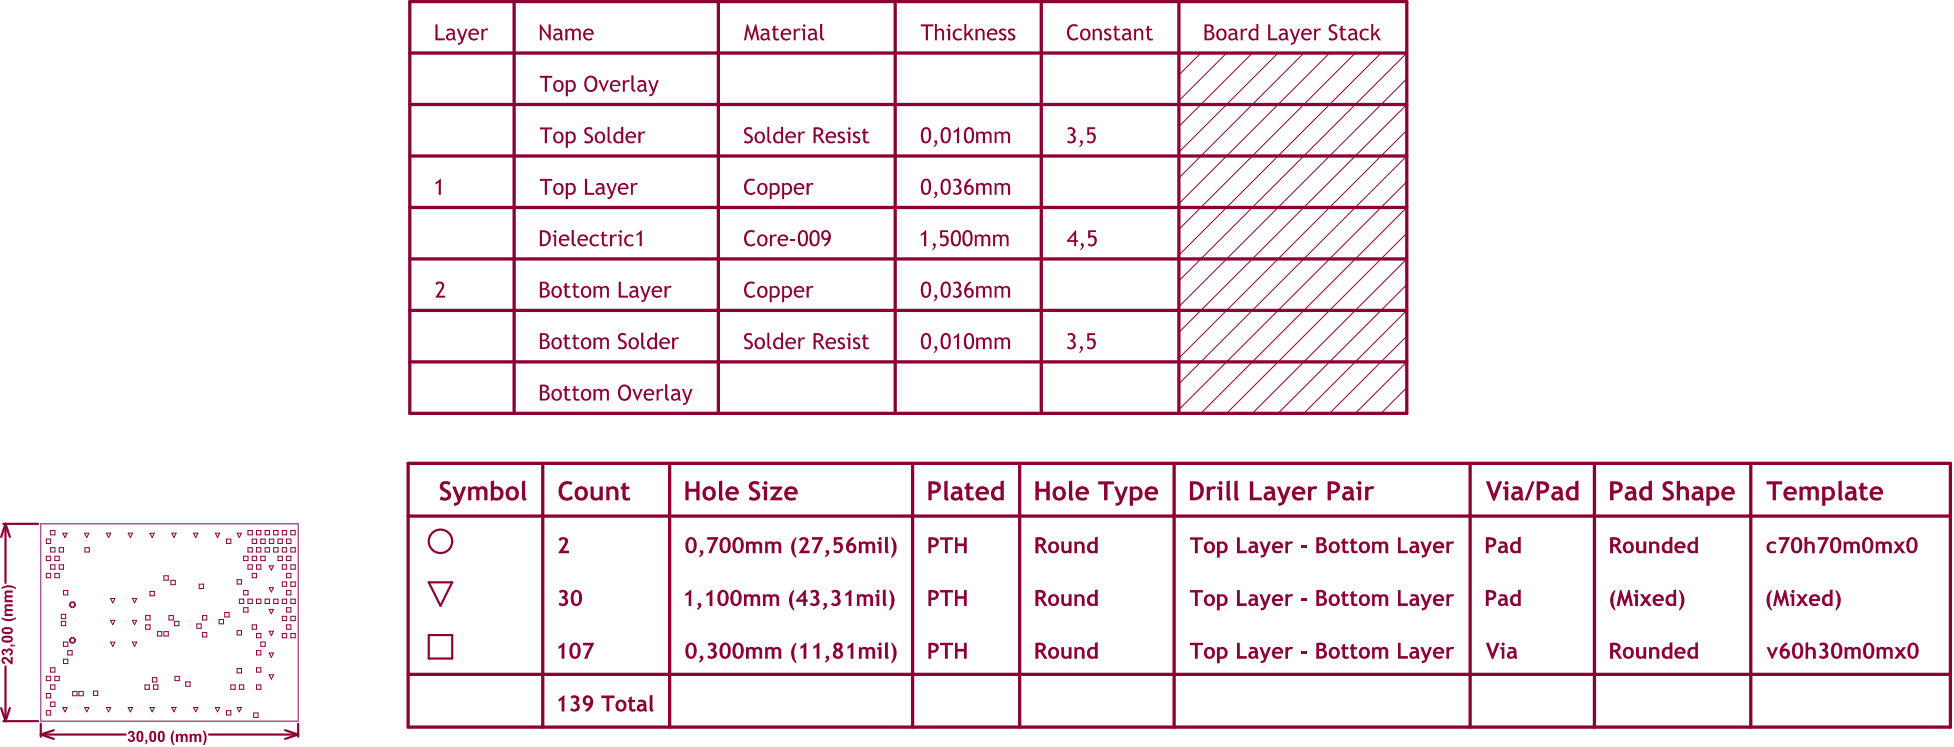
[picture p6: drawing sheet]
<svg xmlns="http://www.w3.org/2000/svg" width="758mm" height="290mm" viewBox="0 0 758 290" stroke-linecap="round" stroke-linejoin="round" font-family="sans-serif">
<g fill="none" stroke="#8d0034" stroke-width=".85">
<path d="M1.3 203.1h13.5M2.1 203.1l1.7 5.1M2.1 203.1l-1.7 5.1M2.1 203.1v22.9M166.3 225.8h9.1l-4.5 9.1zM2.1 258.4v21.2M166.3 246.2h9.1v9.1h-9.1zM.4 274.5l1.7 5.1M1.3 279.6h13.5M3.8 274.5l-1.7 5.1M15.8 280.6v5M15.8 284.8l5.1 1.7"/>
<path d="M15.8 284.8h33M20.9 283.1l-5.1 1.7M81.1 284.8h34.6M110.6 283.1l5.1 1.7M115.7 280.6v5M115.7 284.8l-5.1 1.7"/>
</g>
<g fill="none" stroke="#8d0034" stroke-width=".39">
<path d="M465.9 20.6l-8.5 8.5M475.9 20.6l-18.5 18.5M485.9 20.6l-28.5 28.4M495.9 20.6l-38.5 38.4M505.9 20.6l-48.5 48.4M515.8 20.6l-58.4 58.4M525.8 20.6l-68.4 68.4M535.8 20.6l-78.4 78.3M545.8 20.6l-88.4 88.3M545.8 30.5l-88.4 88.4M545.8 50.5l-88.4 88.3M545.8 40.5l-88.4 88.4"/>
<path d="M545.8 60.5l-88.4 88.3M545.8 70.5l-88.4 88.3M545.8 90.4l-69.9 69.9M545.8 80.4l-79.9 79.9M545.8 100.4l-59.9 59.9M545.8 110.4l-49.9 49.9M545.8 130.3l-30 30M545.8 120.4l-39.9 39.9M545.8 140.3l-20 20M545.8 150.3l-10 10M18 209h1.7v1.7h-1.7zM18 215.7h1.7v1.7h-1.7z"/>
<path d="M19.6 205.7h1.7v1.7h-1.7zM19.6 212.3h1.7v1.7h-1.7zM19.6 219h1.7v1.7h-1.7zM21.3 215.7h1.7v1.7h-1.7zM23 212.3h1.7v1.7h-1.7zM23 219h1.7v1.7h-1.7zM24.4 206.7h1.7l-.9 1.7zM32.8 206.7h1.7l-.8 1.7zM33 212.3h1.6v1.7h-1.6zM41.3 206.7h1.7l-.9 1.7zM49.7 206.7h1.7l-.8 1.7zM58.2 206.7h1.7l-.9 1.7z"/>
<path d="M66.6 206.7h1.7l-.8 1.7zM75.1 206.7h1.7l-.9 1.7zM83.5 206.7h1.7l-.8 1.7zM87.9 209h1.7v1.7h-1.7zM92 206.7h1.7l-.8 1.7zM94.5 215.7h1.7v1.7h-1.7zM96.2 219h1.7v1.7h-1.7zM96.2 212.3h1.7v1.7h-1.7zM96.2 205.7h1.7v1.7h-1.7zM97.9 215.7h1.7v1.7h-1.7zM97.9 209h1.7v1.7h-1.7zM99.5 219h1.7v1.7h-1.7z"/>
<path d="M99.5 212.3h1.7v1.7h-1.7zM99.5 205.7h1.7v1.7h-1.7zM101.2 215.7h1.7v1.7h-1.7zM101.2 209h1.7v1.7h-1.7zM102.9 212.3h1.6v1.7h-1.6zM102.9 205.7h1.6v1.7h-1.6zM104.4 219.4h1.7l-.8 1.7zM104.5 209h1.7v1.7h-1.7zM106.2 212.3h1.7v1.7h-1.7zM106.2 205.7h1.7v1.7h-1.7zM107.9 215.7h1.6v1.7h-1.6zM107.9 209h1.6v1.7h-1.6z"/>
<path d="M109.5 219h1.7v1.7h-1.7zM109.5 212.3h1.7v1.7h-1.7zM109.5 205.7h1.7v1.7h-1.7zM111.2 215.7h1.7v1.7h-1.7zM111.2 209h1.7v1.7h-1.7zM112.8 219h1.7v1.7h-1.7zM112.8 212.3h1.7v1.7h-1.7zM112.8 205.7h1.7v1.7h-1.7zM18 222.3h1.7v1.7h-1.7zM21.3 222.3h1.7v1.7h-1.7zM23.8 238.2h1.7v1.7h-1.7zM24.6 229h1.7v1.7h-1.7z"/>
<path d="M42.9 232.1h1.7l-.9 1.7zM51.4 232.1h1.7l-.9 1.7zM56.5 238.7h1.7v1.7h-1.7zM58.2 229.3h1.7v1.7h-1.7zM63.6 223.3h1.7v1.6h-1.7zM65.6 238.7h1.6v1.7h-1.6zM66.3 225h1.7v1.7h-1.7zM77.3 226.5h1.7v1.7h-1.7zM78.5 238.7h1.7v1.7h-1.7zM87.2 237.5h1.7v1.7h-1.7zM92 224.8h1.7v1.7h-1.7zM92.9 232.3h1.7v1.7h-1.7z"/>
<path d="M94.5 229h1.7v1.7h-1.7zM94.5 235.6h1.7v1.7h-1.7zM96.2 232.3h1.7v1.7h-1.7zM97.9 222.3h1.7v1.7h-1.7zM99.5 232.3h1.7v1.7h-1.7zM102.9 232.3h1.6v1.7h-1.6zM104.4 236.3h1.7l-.8 1.7zM104.4 227.8h1.7l-.8 1.7zM106.2 232.3h1.7v1.7h-1.7zM109.5 232.3h1.7v1.7h-1.7zM109.5 225.6h1.7v1.7h-1.7zM109.5 239h1.7v1.6h-1.7z"/>
<path d="M111.2 222.3h1.7v1.7h-1.7zM111.2 235.6h1.7v1.7h-1.7zM111.2 229h1.7v1.7h-1.7zM112.8 232.3h1.7v1.7h-1.7zM112.8 225.6h1.7v1.7h-1.7zM112.8 239h1.7v1.6h-1.7zM19.6 258.9h1.7v1.7h-1.7zM23.8 240.9h1.7v1.7h-1.7zM24.6 248.9h1.7v1.7h-1.7zM24.6 255.6h1.7v1.7h-1.7zM26.3 252.3h1.7v1.6h-1.7zM42.9 249h1.7l-.9 1.7z"/>
<path d="M42.9 240.5h1.7l-.9 1.7zM51.4 249h1.7l-.9 1.7zM51.4 240.5h1.7l-.9 1.7zM56.5 242.3h1.7v1.7h-1.7zM61.1 244.9h1.7v1.7h-1.7zM63.6 244.9h1.7v1.7h-1.7zM67.7 240.9h1.7v1.7h-1.7zM76.4 241.9h1.7v1.7h-1.7zM78.5 245.3h1.7v1.7h-1.7zM85 240.2h1.7v1.7h-1.7zM92 244.5h1.7v1.7h-1.7zM92 259.2h1.7v1.7h-1.7z"/>
<path d="M97.9 242.3h1.7v1.7h-1.7zM99.5 258.9h1.7v1.7h-1.7zM99.5 252.3h1.7v1.6h-1.7zM99.5 245.6h1.7v1.7h-1.7zM101.2 248.9h1.7v1.7h-1.7zM104.4 253.2h1.7l-.8 1.7zM104.4 244.7h1.7l-.8 1.7zM109.5 245.6h1.7v1.7h-1.7zM111.2 242.3h1.7v1.7h-1.7zM112.8 245.6h1.7v1.7h-1.7zM18 262.2h1.7v1.7h-1.7zM18 268.9h1.7v1.7h-1.7z"/>
<path d="M18 275.5h1.7v1.7h-1.7zM19.6 265.6h1.7v1.7h-1.7zM19.6 272.2h1.7v1.7h-1.7zM21.3 262.2h1.7v1.7h-1.7zM24.4 274.3h1.7l-.9 1.7zM28.2 268.1h1.7v1.7h-1.7zM30.6 268.1h1.7v1.7h-1.7zM32.8 274.3h1.7l-.8 1.7zM36.2 267.9h1.7v1.7h-1.7zM41.3 274.3h1.7l-.9 1.7zM49.7 274.3h1.7l-.8 1.7zM56.3 265.6h1.6v1.7h-1.6z"/>
<path d="M58.2 274.3h1.7l-.9 1.7zM59.1 262.7h1.7v1.7h-1.7zM59.6 265.6h1.7v1.7h-1.7zM66.6 274.3h1.7l-.8 1.7zM67.9 262.2h1.7v1.7h-1.7zM72.1 264.4h1.7v1.7h-1.7zM75.1 274.3h1.7l-.9 1.7zM83.5 274.3h1.7l-.8 1.7zM87.9 275.5h1.7v1.7h-1.7zM89.5 265.6h1.7v1.7h-1.7zM92 274.3h1.7l-.8 1.7zM92.9 265.6h1.7v1.7h-1.7z"/>
<path d="M98.4 276.4h1.7v1.7h-1.7zM99.5 265.6h1.7v1.7h-1.7zM104.4 261.6h1.7l-.8 1.7z"/>
</g>
<g fill="none" stroke="#8d0034" stroke-width="1.3">
<path d="M159 .6h386.8v159.7h-386.8zM199.5 .6v159.7M278.7 .6v159.7M347.3 .6v159.7M404 .6v159.7M457.4 .6v159.7M159 20.6h386.8M159 40.5h386.8M159 60.5h386.8M159 80.4h386.8M159 100.4h386.8M159 120.4h386.8"/>
<path d="M159 140.3h386.8M158.4 179.7h598.3v102.2h-598.3zM210.6 179.7v102.2M259.8 179.7v102.2M354.1 179.7v102.2M395.6 179.7v102.2M455.5 179.7v102.2M570.4 179.7v102.2M618.6 179.7v102.2M679.3 179.7v102.2M158.4 200.1h598.3M158.4 261.5h598.3"/>
</g>
<g fill="#8d0034">
<path d="M169.2 109.6l.3-.2a1.85 1.85 0 0 1 2.6 .5 1.85 1.85 0 0 1-.5 2.5l-1.3 2.2h2.4v.8h-3.8l2.2-3.6a1.04 1.04 0 0 0 .4-1.3 1.04 1.04 0 0 0-1.2-.6l-.9 .6-.5-.4z"/>
<path d="M217 208.8l.6-.5h1a1.77 1.77 0 0 1 1.7 1.1 1.77 1.77 0 0 1-.5 2l-1.3 2.1h2.3v1h-4.1l2-3.3a1.47 1.47 0 0 0 .3-1.9h-.1a1.1 1.1 0 0 0-1.5 .5l-.7-.5z"/>
<path d="M168.9 70.8l2.2-1.4v6.1h-.9v-4.7l-1.3 .8z"/>
<path d="M.9 255.1l.6-.4 .9 .1 1.7 1.5v-1.6h.8v2.9l-.8-.3-1.8-1.6a.6 .6 0 0 0-1 .2 .6 .6 0 0 0 .6 .8l-.1 .7a1.16 1.16 0 0 1-1.2-1.2z"/>
<path d="M1 251.8l.3-.1a.93 .93 0 0 1 1.3 .5 1.29 1.29 0 0 1 2-.4 1.29 1.29 0 0 1 0 2l-.8 .4-.2-.8a.66 .66 0 0 0 .5-.9 .66 .66 0 0 0-.9-.4 .66 .66 0 0 0-.2 1l-.7-.1a.51 .51 0 0 0-.4-.6 .51 .51 0 0 0-.6 .4 .51 .51 0 0 0 .6 .6l-.2 .7-.9-.6-.2-.9z"/>
<path d="M4.1 249.9h1.1l.6 .7-.3 .2-.6-.5v.4h-.8z"/>
<path d="M.6 239.3l2.8 .8 2.8-.8v.6l-1.5 .8-1.7 .2-2.2-.8z"/>
<path d="M1.9 234.7l.6-.4h2.4v.8h-1.8a.55 .55 0 0 0-.7 .5 .55 .55 0 0 0 .7 .5h1.8v.9h-1.7a.58 .58 0 0 0-.8 .5 .58 .58 0 0 0 .8 .5h1.7v.8h-3.1v-.7h.4l-.2-.3a1.34 1.34 0 0 1 .1-1.7l-.4-.8z"/>
<path d="M1.9 229.4l.6-.4h2.4v.8h-1.8a.58 .58 0 0 0-.7 .6 .58 .58 0 0 0 .9 .4h1.6v.9h-1.8a.57 .57 0 0 0-.7 .5 .57 .57 0 0 0 .8 .5h1.7v.8h-3.1v-.7h.4l-.2-.2a1.47 1.47 0 0 1 .1-1.8l-.4-.8z"/>
<path d="M.6 227.8l1.3-.7 2-.2 2.1 .8 .2 .7-2.3-.7-2 .2-1.3 .5z"/>
<path d="M216.7 250.6l1.9-1.4h.4v6.2h-1.1v-4.5l-1.2 .8z"/>
<path d="M226.2 249.2h4.2l-2.5 6.2-1.2-.1 2.4-5.1h-2.9z"/>
<path d="M171.2 187l.4-.1a3.4 3.4 0 0 1 3.1 .1l-.3 1.1a1.37 1.37 0 0 0-1.4-.6 1.37 1.37 0 0 0-1.1 1l.9 1.1a2.3 2.3 0 0 1 2.1 1.7 2.3 2.3 0 0 1-1 2.5h-.1a3.3 3.3 0 0 1-3.2-.2l.5-1.1a1.59 1.59 0 0 0 2.7-.5l-.1-.1a1.7 1.7 0 0 0-1.5-1.2l-.9-.6-.6-.9a2.24 2.24 0 0 1 .5-2.2z"/>
<path d="M175.4 188.7h1.4l1.4 3.7 1.4-3.7h1.3l-2.5 6.3a2.21 2.21 0 0 1-2.3 1.1v-1.1a1.09 1.09 0 0 0 1.4-.5 1.09 1.09 0 0 0-.3-1.4z"/>
<path d="M181.6 188.7h.9l.3 .4a1.99 1.99 0 0 1 2.5-.3l.5 .3 .5-.4a1.92 1.92 0 0 1 2.8 1.7v3.6h-1.2v-3.3a.99 .99 0 0 0-.7-1.1 .99 .99 0 0 0-1.2 .5v3.9h-1.2v-3.6a.97 .97 0 0 0-.9-.8 .97 .97 0 0 0-1 .6v3.8h-1.3z"/>
<path d="M202.5 186.6l1.3-.3v6.2l.6 1.1a.99 .99 0 0 1-1.2 .4 .99 .99 0 0 1-.7-1z"/>
<path d="M209.4 9.5h.4l3 4.3v-4.3h.9v6.2h-.3l-3.2-4.5v4.4h-.8z"/>
<path d="M219.3 11.1h.5l.4 .6a1.56 1.56 0 0 1 2.4 0l.3-.3a1.48 1.48 0 0 1 1.6-.2 1.48 1.48 0 0 1 .8 1.5v2.9h-.7v-2.8a.92 .92 0 0 0-.7-1 .92 .92 0 0 0-1.1 .5v3.3h-.8v-3.2a.94 .94 0 0 0-.9-.7 .94 .94 0 0 0-.9 .6v3.3h-.9z"/>
<path d="M265.9 186.6h1.3v2.9h2.9v-2.9h1.3v7.4h-1.3v-3.3h-2.9v3.3h-1.3z"/>
<path d="M278.9 186.6l1.3-.3v6.4l.6 .9a.99 .99 0 0 1-1.2 .5 .99 .99 0 0 1-.7-1.1z"/>
<path d="M291.1 187l.4-.1a3.4 3.4 0 0 1 3.2 .1l-.5 1.1a1.3 1.3 0 0 0-1.3-.5 1.3 1.3 0 0 0-1 1l.1 .4 1.4 .8a2.22 2.22 0 0 1 1.5 2.8 2.22 2.22 0 0 1-2.9 1.5l-1.5-.5 .5-1.1a1.46 1.46 0 0 0 1.5 .6 1.46 1.46 0 0 0 1.2-1.2l-.6-.7-2.2-1.4a2.24 2.24 0 0 1 .2-2.8z"/>
<path d="M298.8 188.7h4.7v.4l-2.7 3.8h2.7v1.1h-4.7v-.4l2.9-3.8h-2.9z"/>
<path d="M289.2 129.5l.2-.1a2.24 2.24 0 0 1 2.4 0l-.3 .8-.6-.3a.99 .99 0 0 0-1.4 .6 .99 .99 0 0 0 .9 1.3l.5 .2a1.84 1.84 0 0 1 1 2.5 1.84 1.84 0 0 1-2.6 .8l-.6-.2 .3-.8 .8 .4a1.06 1.06 0 0 0 1.4-.7 1.06 1.06 0 0 0-.9-1.4l-.5-.2a1.77 1.77 0 0 1-.6-2.9z"/>
<path d="M297.7 129h.8v5.1l.3 .6 .4 .1v.6l-1.4-.6z"/>
<path d="M309.7 130.9h.8v.6a1.85 1.85 0 0 1 1.9-.6l-.3 .7a1.08 1.08 0 0 0-1.2 .1 1.08 1.08 0 0 0-.4 1.1v2.5h-.8z"/>
<path d="M325.3 131.2a1.94 1.94 0 0 1 2.3-.1l-.1 .8a1.09 1.09 0 0 0-1.6-.2v.5l1 .7a1.37 1.37 0 0 1 .9 1.8 1.37 1.37 0 0 1-1.9 .7l-1-.3 .4-.7a.91 .91 0 0 0 1 .4 .91 .91 0 0 0 .7-.9l-1-.7a1.27 1.27 0 0 1-.7-2z"/>
<path d="M331.2 131.2a1.94 1.94 0 0 1 2.4-.1l-.2 .8a.99 .99 0 0 0-1.6-.1v.4l1 .7a1.38 1.38 0 0 1 .9 1.9 1.38 1.38 0 0 1-2.1 .5l-.7-.2 .3-.7a.91 .91 0 0 0 1 .4 .91 .91 0 0 0 .7-.9l-.9-.7a1.27 1.27 0 0 1-.8-2z"/>
<path d="M334.9 129.9l.9-.3v1.3h1.1v.6h-1.1v2.2a.87 .87 0 0 0 .4 1 .87 .87 0 0 0 1-.1l.1 .7a1.57 1.57 0 0 1-2.4-1.2v-2.6h-.5v-.6h.5z"/>
<path d="M289.4 110l.6-.5a3.2 3.2 0 0 1 2.9 0l-.3 .7-.5-.2a2.26 2.26 0 0 0-2.2 .9 2.26 2.26 0 0 0-.2 2.4l.1 .4a1.68 1.68 0 0 0 2.8 .4l.5 .7-1.2 .6a3.1 3.1 0 0 1-3.1-1.6 3.1 3.1 0 0 1 .4-3.4z"/>
<path d="M312.9 110.9h.9l.1 .6a1.52 1.52 0 0 1 1.7-.6l-.3 .8a1.05 1.05 0 0 0-1.1 .1 1.05 1.05 0 0 0-.4 1.1v2.5h-.9z"/>
<path d="M289.4 90.1h.1a2.75 2.75 0 0 1 3.4-.5l-.3 .6-.6-.1a2.18 2.18 0 0 0-2.4 2.9 1.74 1.74 0 0 0 1.1 1.7 1.74 1.74 0 0 0 1.9-.5l.5 .6-.6 .4a2.71 2.71 0 0 1-3.1-.4 2.71 2.71 0 0 1-.6-3.1z"/>
<path d="M298.7 91h.8v.7a1.55 1.55 0 0 1 1.9-.7l-.4 .7a1.03 1.03 0 0 0-1.1 .1 1.03 1.03 0 0 0-.4 1v2.7h-.8z"/>
<path d="M306.8 92.6h1.7v.8h-1.7z"/>
<path d="M289.2 49.7l.2-.1a2.24 2.24 0 0 1 2.4 0l-.3 .7-.6-.2a.99 .99 0 0 0-1.4 .6 .99 .99 0 0 0 .9 1.3l.5 .2a1.83 1.83 0 0 1 1 2.5 1.83 1.83 0 0 1-2.6 .8l-.6-.3 .3-.7 .8 .3a1.07 1.07 0 0 0 1.5-.7 1.07 1.07 0 0 0-1-1.3l-.5-.3a1.72 1.72 0 0 1-.6-2.8z"/>
<path d="M297.7 49.2h.8v5l.3 .6 .4 .1v.7l-1.4-.7z"/>
<path d="M309.7 51h.8l.1 .7a1.64 1.64 0 0 1 1.8-.7l-.3 .8a1.08 1.08 0 0 0-1.2 0 1.08 1.08 0 0 0-.4 1.2v2.5h-.8z"/>
<path d="M325.3 51.4a1.94 1.94 0 0 1 2.3-.1l-.1 .7a.92 .92 0 0 0-1.6 0l.1 .5 .9 .6a1.37 1.37 0 0 1 .9 1.8 1.37 1.37 0 0 1-1.9 .7l-1-.4 .4-.6a.91 .91 0 0 0 1 .4 .91 .91 0 0 0 .7-.9l-1-.7a1.27 1.27 0 0 1-.7-2z"/>
<path d="M331.2 51.4a1.94 1.94 0 0 1 2.4-.1l-.2 .7a.86 .86 0 0 0-.9-.4 .86 .86 0 0 0-.7 .6l1 .9a1.38 1.38 0 0 1 .9 1.9 1.38 1.38 0 0 1-2.1 .5l-.7-.3 .3-.6a.91 .91 0 0 0 1 .4 .91 .91 0 0 0 .7-.9l-.9-.7a1.27 1.27 0 0 1-.8-2z"/>
<path d="M334.9 50.1l.9-.3v1.2h1.1v.7h-1.1v2.2a.91 .91 0 0 0 .4 1 .91 .91 0 0 0 1-.1l.1 .7a1.57 1.57 0 0 1-2.4-1.3v-2.5h-.5v-.7h.5z"/>
<path d="M289.8 9.5h.4l1.4 4.4 1.4-4.4h.4l1.3 6.1h-.9l-.7-3.9-1.3 4h-.3l-1.3-4-.8 3.9h-.7z"/>
<path d="M300 10.2l.8-.3v1.2h1.3v.6h-1.3v2.3a.9 .9 0 0 0 .5 .9 .9 .9 0 0 0 1 0l.1 .6a1.61 1.61 0 0 1-2.4-1.2v-2.6h-.5v-.6h.5z"/>
<path d="M307.9 11.1h.8v.7l.2-.2a1.55 1.55 0 0 1 1.8-.5l-.4 .8a1.08 1.08 0 0 0-1.2 .1 1.08 1.08 0 0 0-.4 1.1v2.5h-.8z"/>
<path d="M318.2 9.3h.8v5.2l.8 .4v.8l-1.1-.3-.4-.6z"/>
<path d="M364.7 249.2h5.1v1h-2.1v5.2h-1.1v-5.2h-1.9z"/>
<path d="M370.5 249.2h1v2.4h2.5v-2.4h1.1v6.2h-1.1v-2.8h-2.5v2.8h-1z"/>
<path d="M411.8 250.9h1v2.8a.97 .97 0 0 0 .8 .9 .97 .97 0 0 0 1.1-.6v-3.1h1.1v4.5h-1.1v-.4l-.4 .2a1.67 1.67 0 0 1-2.5-1.4z"/>
<path d="M416.9 250.9h.7l.2 .4 .5-.4 .7-.1a1.73 1.73 0 0 1 1.8 1.8v2.8h-1.1v-2.6a1.02 1.02 0 0 0-.6-1.1 1.02 1.02 0 0 0-1.2 .4v3.3h-1z"/>
<path d="M364.7 208.3h5.1v1h-2.1v5.2h-1.1v-5.2h-1.9z"/>
<path d="M370.5 208.3h1v2.4h2.5v-2.4h1.1v6.2h-1.1v-2.8h-2.5v2.8h-1z"/>
<path d="M411.8 209.9h1v2.9a.97 .97 0 0 0 .8 .9 .97 .97 0 0 0 1.1-.6v-3.2h1.1v4.6h-1.1v-.4l-.7 .3a1.54 1.54 0 0 1-2.2-1.5z"/>
<path d="M416.9 209.9h.7l.2 .5 .3-.3a1.74 1.74 0 0 1 1.9 0 1.74 1.74 0 0 1 .8 1.6v2.8h-1.1v-2.6a1.02 1.02 0 0 0-.6-1.1 1.02 1.02 0 0 0-1.2 .4v3.3h-1z"/>
<path d="M366.4 186.6l1.2-.3v6.4l.6 .9a.99 .99 0 0 1-1.2 .5 .99 .99 0 0 1-.6-1.1z"/>
<path d="M374.9 187.6l1.3-.6v1.7h1.4v1h-1.4v2.3a.9 .9 0 0 0 .5 1.1 .9 .9 0 0 0 1.1-.3v1.2a1.94 1.94 0 0 1-2.9-1.6v-2.7h-.7v-1h.7z"/>
<path d="M401.7 186.6h1.4v2.9h2.8v-2.9h1.4v7.4h-1.4v-3.3h-2.8v3.3h-1.4z"/>
<path d="M414.7 186.6l1.3-.3v6.4l.3 .6a.3 .3 0 0 1 .3 .3 .3 .3 0 0 1-.3 .3 .94 .94 0 0 1-1.1 .1 .94 .94 0 0 1-.5-1z"/>
<path d="M426.1 186.6h6.1v1.2h-2.5v6.2h-1.3v-6.2h-2.3z"/>
<path d="M432.2 188.7h1.3l1.5 3.7 1.4-3.7h1.3l-2.5 6.3a2.25 2.25 0 0 1-2.4 1.1v-1.1a1.07 1.07 0 0 0 1.4-.3 1.07 1.07 0 0 0-.1-1.4z"/>
<path d="M414.1 129.5h.1a1.7 1.7 0 0 1 2.4 0 1.7 1.7 0 0 1 .1 2.4l-.4 .1a1.86 1.86 0 0 1 .8 2.7 1.86 1.86 0 0 1-2.8 .5l-.3-.3 .3-.7a1.21 1.21 0 0 0 2.1-.1 1.21 1.21 0 0 0-1.2-1.7v-.7a1.01 1.01 0 0 0 1-1.4 1.01 1.01 0 0 0-1.7-.1z"/>
<path d="M419 134.5a.78 .78 0 0 1 1.1 0 .78 .78 0 0 1-.1 1.2l-1 1.2-.3-.3 .3-.2a1.05 1.05 0 0 0 0-1.7z"/>
<path d="M421.8 129.2h3.1v.7h-2.3l.1 1.5a1.89 1.89 0 0 1 2.3 .6 1.89 1.89 0 0 1-.1 2.3 2.17 2.17 0 0 1-3.2 .7l.3-.8a1.33 1.33 0 0 0 1.8 .2 1.33 1.33 0 0 0 .2-1.8 1.33 1.33 0 0 0-1.7-.4l-.2 .2-.3-.3z"/>
<path d="M362.5 134.5a.78 .78 0 0 1 1.2 0 .78 .78 0 0 1-.2 1.2l-.4 .6a.47 .47 0 0 1-.4 .4 .47 .47 0 0 1-.5-.2l.3-.1a1.05 1.05 0 0 0 0-1.7z"/>
<path d="M370 130.6l2.1-1.4v6.1h-.8v-4.7l-1.3 .9z"/>
<path d="M378.7 130.9h.6l.3 .5a1.66 1.66 0 0 1 2.5 0l.1-.2a1.48 1.48 0 0 1 1.7-.3 1.48 1.48 0 0 1 .8 1.5v2.9h-.7v-2.7a.93 .93 0 0 0-.7-1.1 .93 .93 0 0 0-1.1 .5v3.3h-.9v-3.1a.92 .92 0 0 0-.8-.8 .92 .92 0 0 0-.9 .6v3.3h-.9z"/>
<path d="M385.9 130.9h.5l.3 .5a1.65 1.65 0 0 1 2.5 0l.1-.2a1.54 1.54 0 0 1 1.7-.3 1.54 1.54 0 0 1 .9 1.5v2.9h-.8v-2.7a.93 .93 0 0 0-.7-1.1 .93 .93 0 0 0-1.1 .5v3.3h-.8v-3.1a.98 .98 0 0 0-.8-.8 .98 .98 0 0 0-1 .6v3.3h-.8z"/>
<path d="M362.5 114.6a.78 .78 0 0 1 1.2 0 .78 .78 0 0 1-.2 1.1l-1.1 1.2-.2-.3 .4-.4a.71 .71 0 0 0 .3-.6 .71 .71 0 0 0-.4-.6z"/>
<path d="M369.8 109.7l.2-.2a1.65 1.65 0 0 1 2.5 .2 1.65 1.65 0 0 1-.5 2.4 1.82 1.82 0 0 1 .9 2.5 1.82 1.82 0 0 1-2.5 .8l-.7-.4 .4-.7a1.19 1.19 0 0 0 2-.2 1.19 1.19 0 0 0-1.2-1.7v-.6a.99 .99 0 0 0 1-1.5 .99 .99 0 0 0-1.7 0z"/>
<path d="M378.7 110.9h.6l.3 .4a1.84 1.84 0 0 1 2.5 0h.1a1.48 1.48 0 0 1 1.7-.3 1.48 1.48 0 0 1 .8 1.4v3h-.7v-2.9a.92 .92 0 0 0-.7-1 .92 .92 0 0 0-1.1 .6v3.3h-.9v-3.2a.94 .94 0 0 0-.8-.7 .94 .94 0 0 0-.9 .6v3.3h-.9z"/>
<path d="M385.9 110.9h.5l.3 .5a1.66 1.66 0 0 1 2.5 0l.1-.1a1.54 1.54 0 0 1 1.7-.3 1.54 1.54 0 0 1 .9 1.4v3h-.8v-2.9a.92 .92 0 0 0-.7-1 .92 .92 0 0 0-1.1 .6v3.3h-.8v-3.2a1 1 0 0 0-.9-.7 1 1 0 0 0-.9 .6v3.3h-.8z"/>
<path d="M419.4 94.5a.87 .87 0 0 1 1.1 .3 .87 .87 0 0 1-.3 1.2l-.9 1-.3-.4a.95 .95 0 0 0 .8-.8 .95 .95 0 0 0-.5-.9z"/>
<path d="M422.2 89.3h3v.7h-2.2v1.5a1.88 1.88 0 0 1 2.3 .5 1.88 1.88 0 0 1 0 2.4 2.11 2.11 0 0 1-3.3 .6l.4-.6a1.32 1.32 0 0 0 2.2-.8 1.32 1.32 0 0 0-1.7-1.4l-.4 .2-.3-.1z"/>
<path d="M357.2 90.7l2.2-1.4v6.2h-.9v-4.8l-1.3 .8z"/>
<path d="M362 94.5h.1a.75 .75 0 0 1 1 .1 .75 .75 0 0 1-.1 1l-1.1 1.4-.3-.4a.92 .92 0 0 0 .5-1.4z"/>
<path d="M364.8 89.3h3v.7h-2.3v1.5a1.91 1.91 0 0 1 2.2 .4 1.91 1.91 0 0 1 .3 2.3 2.13 2.13 0 0 1-3.4 .8l.4-.6a1.31 1.31 0 0 0 1.8-.1 1.31 1.31 0 0 0 0-1.8 1.31 1.31 0 0 0-1.8-.1l-.2-.1z"/>
<path d="M378.2 91h.5l.3 .5a1.65 1.65 0 0 1 2.5 0l.7-.5a1.49 1.49 0 0 1 2 1.4v3.1h-.8v-2.9a.92 .92 0 0 0-.7-1 .92 .92 0 0 0-1.1 .6v3.3h-.9v-3.2a.94 .94 0 0 0-.8-.7 .94 .94 0 0 0-.9 .6v3.3h-.8z"/>
<path d="M385.3 91h.5l.3 .5a1.66 1.66 0 0 1 2.5 0l.1-.1a1.48 1.48 0 0 1 1.7-.4 1.48 1.48 0 0 1 .9 1.4v3.1h-.7v-2.9a.96 .96 0 0 0-.8-1 .96 .96 0 0 0-1.1 .6v3.3h-.8v-3.2a1 1 0 0 0-.9-.7 1 1 0 0 0-.9 .6v3.3h-.8z"/>
<path d="M414.1 49.7l.2-.1a1.68 1.68 0 0 1 2.5 .2 1.68 1.68 0 0 1-.5 2.5 1.81 1.81 0 0 1 .8 2.5 1.81 1.81 0 0 1-2.6 .6l-.5-.3 .3-.6a1.19 1.19 0 0 0 2.1-.1 1.19 1.19 0 0 0-1.2-1.8v-.6a1.03 1.03 0 0 0 1.1-1.5 1.03 1.03 0 0 0-1.8-.2z"/>
<path d="M419 54.6a.79 .79 0 0 1 1.2 .1 .79 .79 0 0 1-.2 1.1l-.8 1.1-.2 .1-.3-.2a1.01 1.01 0 0 0 .3-1.8z"/>
<path d="M421.8 49.3h3.1v.8h-2.3l.1 1.4a1.91 1.91 0 0 1 2.2 .7 1.91 1.91 0 0 1 0 2.3 2.17 2.17 0 0 1-3.2 .7l.3-.8a1.33 1.33 0 0 0 1.8 .1 1.33 1.33 0 0 0 .3-1.8 1.33 1.33 0 0 0-1.8-.3h-.5z"/>
<path d="M362.6 54.6a.79 .79 0 0 1 1.1 .1 .79 .79 0 0 1-.2 1.1l-.8 1.1-.3 .1-.2-.2a1.01 1.01 0 0 0 .3-1.8z"/>
<path d="M370 50.8l2.1-1.5v6.2h-.8v-4.6l-1.3 .7z"/>
<path d="M378.7 51h.6l.3 .5a1.66 1.66 0 0 1 2.5 0l.2-.2a1.51 1.51 0 0 1 1.6-.2 1.51 1.51 0 0 1 .8 1.4v3h-.7v-2.8a.93 .93 0 0 0-.7-1.1 .93 .93 0 0 0-1.1 .6v3.3h-.9v-3.1a.92 .92 0 0 0-.8-.8 .92 .92 0 0 0-.9 .6v3.3h-.9z"/>
<path d="M385.9 51h.5l.3 .5a1.65 1.65 0 0 1 2.5 0l.2-.1a1.52 1.52 0 0 1 1.6-.3 1.52 1.52 0 0 1 .9 1.4v3h-.8v-2.8a.93 .93 0 0 0-.7-1.1 .93 .93 0 0 0-1.1 .6v3.3h-.8v-3.1a.98 .98 0 0 0-.8-.8 .98 .98 0 0 0-1 .6v3.3h-.8z"/>
<path d="M414.7 10.3l.6-.6a3.2 3.2 0 0 1 2.9 0l-.3 .7-.5-.2a2.19 2.19 0 0 0-2.5 3 1.72 1.72 0 0 0 2 1.7l1-.5 .6 .5-.9 .6a2.77 2.77 0 0 1-3-.7 2.77 2.77 0 0 1-.5-3.1z"/>
<path d="M424 11.1h.5l.2 .6 .2-.2a1.54 1.54 0 0 1 1.8-.3 1.54 1.54 0 0 1 .8 1.6v2.8h-.8v-2.6a1.03 1.03 0 0 0-.7-1.3 1.03 1.03 0 0 0-1.3 .6v3.3h-.7z"/>
<path d="M428.6 11.5a2.1 2.1 0 0 1 2.5-.1l-.3 .7a.76 .76 0 0 0-1-.5 .76 .76 0 0 0-.4 1l.9 .5a1.43 1.43 0 0 1 .8 2 1.43 1.43 0 0 1-2.1 .5l-.6-.2 .2-.8a1.06 1.06 0 0 0 1.9-.2l-1.1-.9a1.35 1.35 0 0 1-.8-2z"/>
<path d="M432.4 10.2l.8-.3v1.2h1.2v.6h-1.2v2.3a.9 .9 0 0 0 .4 .9 .9 .9 0 0 0 1 0l.1 .6a1.52 1.52 0 0 1-2.3-1.2v-2.6h-.5v-.6h.5z"/>
<path d="M440 11.1h.5l.4 .6a1.49 1.49 0 0 1 1.8-.5 1.49 1.49 0 0 1 .9 1.6v2.8h-.8v-2.6a1.08 1.08 0 0 0-.7-1.2 1.08 1.08 0 0 0-1.3 .5v3.3h-.8z"/>
<path d="M445 10.2l.8-.3v1.2h1.2v.6h-1.2v2.3a.9 .9 0 0 0 .4 .9 .9 .9 0 0 0 1 0l.2 .6a1.57 1.57 0 0 1-2.4-1.2v-2.6h-.5v-.6h.5z"/>
<path d="M357.2 9.5h4.9v.7h-2.1v5.4h-.8v-5.4h-2z"/>
<path d="M362.7 9.3h.8v2.4l.4-.4a1.52 1.52 0 0 1 1.7 0 1.52 1.52 0 0 1 .7 1.5v2.8h-.8v-2.8a1.07 1.07 0 0 0-.8-1.1 1.07 1.07 0 0 0-1.2 .6v3.3h-.8z"/>
<path d="M370.1 11.8l.4-.3a2.5 2.5 0 0 1 2.8 0l-.4 .6-.3-.2a1.58 1.58 0 0 0-2.2 1.7 1.58 1.58 0 0 0 2.6 1l.3 .7-.7 .2a2.22 2.22 0 0 1-2.5-.5 2.22 2.22 0 0 1-.3-2.6z"/>
<path d="M374.2 9.3h.7v4l1.8-2.2h.9l-1.4 1.7 1.7 2.8h-.9l-1.4-2.3-.7 .8v1.5h-.7z"/>
<path d="M378.5 11.1h.5l.3 .6a1.49 1.49 0 0 1 1.8-.5 1.49 1.49 0 0 1 .9 1.6v2.8h-.7v-2.6a1.03 1.03 0 0 0-.7-1.2 1.03 1.03 0 0 0-1.3 .5v3.3h-.8z"/>
<path d="M387.8 11.5a2.04 2.04 0 0 1 2.5-.1l-.3 .7a.8 .8 0 0 0-1-.5 .8 .8 0 0 0-.5 1l1 .5a1.36 1.36 0 0 1 .9 1.7 1.36 1.36 0 0 1-1.6 .9l-1.2-.3 .2-.8a.97 .97 0 0 0 1.1 .5 .97 .97 0 0 0 .7-.8l-1.3-1a1.26 1.26 0 0 1-.5-1.8z"/>
<path d="M391.3 11.5a2.1 2.1 0 0 1 2.5-.1l-.3 .7a.81 .81 0 0 0-1-.5 .81 .81 0 0 0-.5 1l1 .5a1.42 1.42 0 0 1 .8 2 1.42 1.42 0 0 1-2.1 .5l-.6-.2 .2-.8a.97 .97 0 0 0 1 .5 .97 .97 0 0 0 .8-.8l-1.4-1a1.26 1.26 0 0 1-.4-1.8z"/>
<path d="M468.2 188.7h1.2v.5a2.15 2.15 0 0 1 2.5-.5l-.6 1.1a1.14 1.14 0 0 0-1.3-.1 1.14 1.14 0 0 0-.6 1.2v3.1h-1.2z"/>
<path d="M475.9 186.6l1.2-.3v6.3l.3 .7a.3 .3 0 0 1 .3 .3 .3 .3 0 0 1-.3 .3 .94 .94 0 0 1-1.1 .1 .94 .94 0 0 1-.4-1z"/>
<path d="M478.9 186.6l1.3-.3v6.4l.2 .6a.3 .3 0 0 1 .4 .3 .3 .3 0 0 1-.4 .3 .94 .94 0 0 1-1.1 .1 .94 .94 0 0 1-.4-1z"/>
<path d="M484.9 186.6h1.4v6.3h3.3v1.1h-4.7z"/>
<path d="M495.4 188.7h1.3l1.4 3.7 1.4-3.7h1.3l-2.4 6.2a2.31 2.31 0 0 1-2.4 1.2v-1.1a.98 .98 0 0 0 1.1-.1 .98 .98 0 0 0 .3-1z"/>
<path d="M507.5 188.7h1.3v.5a2.05 2.05 0 0 1 2.3-.5l-.5 1.1a1.14 1.14 0 0 0-1.3-.1 1.14 1.14 0 0 0-.5 1.2v3.1h-1.3z"/>
<path d="M529.6 188.7h1.3v.5a1.98 1.98 0 0 1 2.4-.5l-.6 1.1a1.09 1.09 0 0 0-1.3-.1 1.09 1.09 0 0 0-.5 1.2v3.1h-1.3z"/>
<path d="M576.5 249.2h1.2l1.4 4.2 1.5-4.2h1.2l-2.4 6.3h-.6z"/>
<path d="M634.7 250.9h1.1v2.8a.91 .91 0 0 0 .8 .9 .91 .91 0 0 0 1-.6v-3.1h1.1v4.5h-1.1v-.4l-.7 .3a1.54 1.54 0 0 1-2.2-1.5z"/>
<path d="M639.8 250.9h.8l.1 .4 .6-.4 1.2-.1 1 .7 .3 .9v3h-1.1v-2.6a.97 .97 0 0 0-.6-1.1 .97 .97 0 0 0-1.2 .4v3.3h-1.1z"/>
<path d="M634.7 209.9h1.1v2.9a.92 .92 0 0 0 .8 .9 .92 .92 0 0 0 1-.6v-3.2h1.1v4.6h-1.1v-.4l-.7 .3a1.5 1.5 0 0 1-2.2-1.5z"/>
<path d="M639.8 209.9h.8l.1 .5 .5-.3a1.7 1.7 0 0 1 1.8 0 1.7 1.7 0 0 1 .8 1.6v2.8h-1.1v-2.6a.96 .96 0 0 0-.6-1.1 .96 .96 0 0 0-1.2 .4v3.3h-1.1z"/>
<path d="M576.5 186.6h1.4l1.7 5 1.9-5h1.3l-2.8 7.5h-.7z"/>
<path d="M594.3 186.6h1.1l-2.8 7.4h-1.1z"/>
<path d="M685.4 250.9h1.1l1.1 2.7 1.2-2.7h1.1l-2.1 4.6h-.4z"/>
<path d="M700.5 249.2l1-.2v2.2a1.81 1.81 0 0 1 2-.3 1.81 1.81 0 0 1 1 1.7v2.8h-1.1v-2.8a.99 .99 0 0 0-.8-.9 .99 .99 0 0 0-1.1 .5v3.2h-1z"/>
<path d="M705.9 249.7l.8-.5a1.69 1.69 0 0 1 2.3 .6 1.69 1.69 0 0 1-.5 2.3 1.87 1.87 0 0 1 .7 2.5 1.87 1.87 0 0 1-2.5 .8l-1-.5 .5-.9a1.09 1.09 0 0 0 1.4 .6 1.09 1.09 0 0 0 .6-1.3 1.09 1.09 0 0 0-1.2-.8v-.8a.9 .9 0 0 0 1.1-.6 .9 .9 0 0 0-.6-1.1 .9 .9 0 0 0-1.1 .5z"/>
<path d="M715.7 250.9h.7l.2 .4a2.24 2.24 0 0 1 2.6 0l1-.5a1.48 1.48 0 0 1 1.7 1.6v3h-1v-2.9a.8 .8 0 0 0-.6-.8 .8 .8 0 0 0-.9 .4v3.3h-1.1v-3a.79 .79 0 0 0-.7-.7 .79 .79 0 0 0-.8 .5v3.2h-1.1z"/>
<path d="M728.1 250.9h.8l.1 .4a2.44 2.44 0 0 1 2.6-.1l1.1-.4a1.46 1.46 0 0 1 1.7 1.6v3h-1.1v-2.9a.85 .85 0 0 0-.6-.8 .85 .85 0 0 0-1 .4v3.3h-1v-3a.79 .79 0 0 0-.7-.7 .79 .79 0 0 0-.8 .5v3.2h-1.1z"/>
<path d="M735.1 250.9h1.2l1 1.4 1-1.4h1.2l-1.6 2.1 1.8 2.4h-1.3l-1.1-1.5-1.1 1.5h-1.3l1.7-2.4z"/>
<path d="M686 210.5l.5-.3a2.36 2.36 0 0 1 2.7 .2l-.4 .7a1.42 1.42 0 0 0-2 .2 1.42 1.42 0 0 0 .1 2 1.42 1.42 0 0 0 2 0l.3 .8-1.3 .4a2.34 2.34 0 0 1-2.4-1.3 2.34 2.34 0 0 1 .5-2.7z"/>
<path d="M690.1 208.3h4.3v.5l-2.7 5.7-1.1-.2 2.3-5h-2.8z"/>
<path d="M700.1 208.3l1.1-.2v2.2a1.73 1.73 0 0 1 1.9-.3 1.73 1.73 0 0 1 1 1.7v2.8h-1v-2.8a1 1 0 0 0-.8-.9 1 1 0 0 0-1.1 .4v3.3h-1.1z"/>
<path d="M705.3 208.3h4.2l-2.5 6.2-1.3-.1 2.4-5.1h-2.8z"/>
<path d="M715.3 209.9h.7l.3 .5a2.44 2.44 0 0 1 2.6-.1l.1-.2a1.67 1.67 0 0 1 2.6 1.4v3h-1.1v-2.9a.8 .8 0 0 0-.6-.8 .8 .8 0 0 0-.9 .4v3.3h-1.1v-3a.81 .81 0 0 0-.7-.7 .81 .81 0 0 0-.9 .4v3.3h-1z"/>
<path d="M727.8 209.9h.6l.3 .5a2.44 2.44 0 0 1 2.6-.1l.3-.2a1.62 1.62 0 0 1 2.4 1.4v3h-1.1v-2.9a.81 .81 0 0 0-.6-.8 .81 .81 0 0 0-.9 .4v3.3h-1.1v-3a.8 .8 0 0 0-.7-.8 .8 .8 0 0 0-.8 .5v3.3h-1z"/>
<path d="M734.7 209.9h1.2l1 1.4 1-1.4h1.2l-1.6 2.2 1.8 2.4h-1.3l-1.1-1.5-1.1 1.5h-1.3l1.8-2.4z"/>
<path d="M685.4 186.6h6.1v1.2h-2.5v6.2h-1.2v-6.2h-2.4z"/>
<path d="M698.2 188.7h.9l.2 .4a2.86 2.86 0 0 1 3.2-.1l.1-.2a1.96 1.96 0 0 1 3.1 1.6v3.6h-1.3v-3.3a.98 .98 0 0 0-.6-1.1 .98 .98 0 0 0-1.2 .5v3.9h-1.3v-3.6a.97 .97 0 0 0-.8-.8 .97 .97 0 0 0-1.1 .6v3.8h-1.2z"/>
<path d="M713.3 186.6l1.3-.3v6.4l.6 .9a.99 .99 0 0 1-1.2 .4 .99 .99 0 0 1-.7-1z"/>
<path d="M721.8 187.6l1.2-.6v1.7h1.5v1h-1.5v2.3a.97 .97 0 0 0 .6 1 .97 .97 0 0 0 1.1-.2v1.2a2.27 2.27 0 0 1-2.9-1v-3.3h-.6v-1h.6z"/>
<path d="M49.9 283.8l1.3-.4a1.06 1.06 0 0 1 1 .8 1.06 1.06 0 0 1-.6 1.2 1.19 1.19 0 0 1 .7 1.3 1.19 1.19 0 0 1-1.2 1l-1.3-.5-.3-.7h.9a.56 .56 0 0 0 .5 .5 .56 .56 0 0 0 .6-.4 .66 .66 0 0 0-.2-.8 .66 .66 0 0 0-.7-.1v-.6a.54 .54 0 0 0 .8-.3 .54 .54 0 0 0-.4-.7 .54 .54 0 0 0-.6 .5l-.8-.1z"/>
<path d="M56.4 286.8h.8v1.2l-.7 .6-.2-.3 .4-.6h-.3z"/>
<path d="M67.1 283.3h.6l-.6 1.9v2.2l.6 1.5-.7-.2-.8-2.4 .3-1.7z"/>
<path d="M68.2 284.5h.8l.1 .4a1.07 1.07 0 0 1 1.8 .1l1-.5a1.03 1.03 0 0 1 .9 1.1v2.1h-.8v-1.9a.58 .58 0 0 0-.6-.7 .58 .58 0 0 0-.5 .9v1.7h-.8v-1.7a.58 .58 0 0 0-.5-.9 .58 .58 0 0 0-.5 .9v1.7h-.9z"/>
<path d="M73.6 284.5h.7v.5a1.1 1.1 0 0 1 1.9 0l.7-.5a.97 .97 0 0 1 1.2 1.1v2.1h-.8v-1.8a.57 .57 0 0 0-.6-.8 .57 .57 0 0 0-.4 .9v1.7h-.9v-1.7a.61 .61 0 0 0-.6-.9 .61 .61 0 0 0-.4 1.1v1.5h-.8z"/>
<path d="M78.7 283.3l.7 .1 .8 2v1.3l-.9 2.2h-.6l.7-2.2v-1.2z"/>
<path d="M216.9 229.2l.8-.4a1.69 1.69 0 0 1 2.3 .6 1.69 1.69 0 0 1-.5 2.3h.1a1.89 1.89 0 0 1 .4 2.6 1.89 1.89 0 0 1-2.5 .6l-.8-.5 .5-.8a1.08 1.08 0 0 0 1.8 .3 1.08 1.08 0 0 0-.3-1.7l-.7-.1v-.9a.93 .93 0 0 0 1.1-1.1 .98 .98 0 0 0-1.7 0z"/>
<path d="M168.9 9.5h.9v5.4h2.8v.7h-3.7z"/>
<path d="M177.2 11.1h.9l1.2 3.5 1.3-3.5h.8l-2 5.3a1.56 1.56 0 0 1-1.7 1v-.8a1.14 1.14 0 0 0 1.2-.7 1.14 1.14 0 0 0-.3-1.3z"/>
<path d="M186.8 11.1h.7v.7l.2-.2a1.55 1.55 0 0 1 1.8-.5l-.4 .8a1.08 1.08 0 0 0-1.1 .1 1.08 1.08 0 0 0-.5 1.1v2.5h-.7z"/>
<path d="M265.9 230.1l1.9-1.3h.4v6.2h-1v-4.5l-1.3 .7z"/>
<path d="M270.7 234.1a.87 .87 0 0 1 1.2-.1 .87 .87 0 0 1 0 1.3l-1 1.1-.5-.3a.88 .88 0 0 0 .7-.8 .88 .88 0 0 0-.4-.9z"/>
<path d="M274.1 230.1l1.9-1.3h.4v6.2h-1.1v-4.5l-1.2 .7z"/>
<path d="M288.7 230.4h.6l.3 .4a2.44 2.44 0 0 1 2.6-.1l.6-.3a1.58 1.58 0 0 1 2.1 1.6v3h-1.1v-2.9a.8 .8 0 0 0-.6-.9 .8 .8 0 0 0-.9 .5v3.3h-1.1v-3.1a.81 .81 0 0 0-.7-.7 .81 .81 0 0 0-.8 .5v3.3h-1z"/>
<path d="M296 230.4h.7l.3 .4a2.11 2.11 0 0 1 2.5 0l.6-.3a1.56 1.56 0 0 1 2.2 1.5v3h-1v-2.9a.85 .85 0 0 0-.7-.9 .85 .85 0 0 0-.9 .5v3.3h-1.1v-3.1a.87 .87 0 0 0-.7-.7 .87 .87 0 0 0-.9 .5v3.3h-1z"/>
<path d="M307.2 229.5l.9-.8-.8 3.9 .8 4.2-1.2-1.2-.7-2.1v-1.8z"/>
<path d="M314.4 229.3l.6-.5 .9-.1a1.61 1.61 0 0 1 1.8 1 1.61 1.61 0 0 1-.7 2h.2a1.85 1.85 0 0 1 .5 2.4 1.85 1.85 0 0 1-2.3 .9l-1.2-.6 .6-.8a1.06 1.06 0 0 0 1.3 .5 1.06 1.06 0 0 0 .7-1.3 1.06 1.06 0 0 0-1.2-.7v-.9a.9 .9 0 0 0 1-.6 .9 .9 0 0 0-.6-1.1 .9 .9 0 0 0-1.1 .6z"/>
<path d="M319.5 234l.3-.1a.97 .97 0 0 1 1.2 .5 .97 .97 0 0 1-.5 1.2l-1 .9-.2-.5a.85 .85 0 0 0 .6-.8 .85 .85 0 0 0-.5-.8z"/>
<path d="M322.6 229.2l1.5-.5a1.61 1.61 0 0 1 1.8 1 1.61 1.61 0 0 1-.7 2h.1a1.86 1.86 0 0 1 .7 2.4 1.86 1.86 0 0 1-2.4 .9l-1.2-.6 .6-.8a1.06 1.06 0 0 0 1.3 .5 1.06 1.06 0 0 0 .7-1.3 1.06 1.06 0 0 0-1.2-.7v-.9a.89 .89 0 0 0 1-.6 .89 .89 0 0 0-.6-1.1 .89 .89 0 0 0-1.1 .6z"/>
<path d="M328 230.2l1.8-1.4h.6v6.2h-1.1v-4.5l-1.3 .7z"/>
<path d="M332.5 230.4h.6l.3 .4a2.44 2.44 0 0 1 2.6-.1l.5-.2a1.61 1.61 0 0 1 2.2 1.5v3h-1.1v-2.9a.8 .8 0 0 0-.6-.9 .8 .8 0 0 0-.9 .5v3.3h-1v-3.1a.87 .87 0 0 0-.7-.7 .87 .87 0 0 0-.9 .5v3.3h-1z"/>
<path d="M342.5 228.8l1.1-.3v5.4l.5 .6a.85 .85 0 0 1-1 .5 .85 .85 0 0 1-.6-1z"/>
<path d="M345.1 228.7l1.4 1.5 .6 2.1-.4 2.6-1.6 1.9 .7-2.9v-2.3z"/>
<path d="M289.3 70.3a2.78 2.78 0 0 1 3.6-.7l-.3 .7-.8-.3a2.35 2.35 0 0 0-2 3.7 1.7 1.7 0 0 0 2.8 .6l.5 .6-.6 .4a2.68 2.68 0 0 1-2.9-.3 2.68 2.68 0 0 1-.9-2.8z"/>
<path d="M312.9 71h.9l.1 .6a1.52 1.52 0 0 1 1.7-.6l-.3 .8a.99 .99 0 0 0-1.2 0 .99 .99 0 0 0-.3 1.1v2.6h-.9z"/>
<path d="M364.7 228.8h5.1v.9h-2.1v5.3h-1.1v-5.3h-1.9z"/>
<path d="M370.5 228.8h1v2.4h2.5v-2.4h1.1v6.2h-1.1v-2.8h-2.5v2.8h-1z"/>
<path d="M411.8 230.4h1v2.9a.97 .97 0 0 0 .8 .8 .97 .97 0 0 0 1.1-.6v-3.1h1.1v4.6h-1.1v-.5l-.6 .3a1.57 1.57 0 0 1-2.3-1.5z"/>
<path d="M416.9 230.4h.7l.2 .5 .5-.4 .7-.1a1.61 1.61 0 0 1 1.8 1.8v2.8h-1.1v-2.7a1.02 1.02 0 0 0-.6-1 1.02 1.02 0 0 0-1.2 .4v3.3h-1z"/>
<path d="M362.6 74.5a.82 .82 0 0 1 1.1 .2 .82 .82 0 0 1-.2 1.2l-1.1 1.1-.2-.3a1.08 1.08 0 0 0 .3-1.8z"/>
<path d="M369.8 69.7a1.68 1.68 0 0 1 2.5 0 1.68 1.68 0 0 1-.2 2.4l-.1 .1a1.78 1.78 0 0 1 .9 2.4 1.78 1.78 0 0 1-2.5 .8l-.7-.4 .4-.6a1.17 1.17 0 0 0 2-.2 1.17 1.17 0 0 0-1.2-1.6v-.7a1.03 1.03 0 0 0 1.1-1.5 1.03 1.03 0 0 0-1.8-.1z"/>
<path d="M378.7 71h.6l.3 .6a1.45 1.45 0 0 1 2.4 0l.5-.5a1.43 1.43 0 0 1 1.5 0 1.43 1.43 0 0 1 .7 1.4v3h-.7v-2.8a.93 .93 0 0 0-.7-1.1 .93 .93 0 0 0-1.1 .5v3.4h-.9v-3.2a.94 .94 0 0 0-.8-.7 .94 .94 0 0 0-.9 .5v3.4h-.9z"/>
<path d="M385.9 71h.5l.3 .5a1.59 1.59 0 0 1 2.5 .1l.3-.5a1.57 1.57 0 0 1 2.4 1.4v3h-.8v-2.8a.94 .94 0 0 0-.7-1 .94 .94 0 0 0-1.1 .4v3.4h-.8v-3.3l-.3-.4a1.08 1.08 0 0 0-1.5 .3v3.4h-.8z"/>
<path d="M481.4 11.1h.7v.7l.2-.2a1.55 1.55 0 0 1 1.8-.5l-.4 .8a1.08 1.08 0 0 0-1.2 .1 1.08 1.08 0 0 0-.4 1.1v2.5h-.7z"/>
<path d="M492 9.5h.9v5.4h2.8v.7h-3.7z"/>
<path d="M500.3 11.1h.9l1.3 3.5 1.2-3.5h.7l-1.9 5.5-.6 .5-1.1 .3 .1-.8a1.14 1.14 0 0 0 1.1-.7 1.14 1.14 0 0 0-.3-1.3z"/>
<path d="M509.9 11.1h.7v.7a1.55 1.55 0 0 1 2-.7l-.5 .7a1.16 1.16 0 0 0-1.5 1.3v2.5h-.7z"/>
<path d="M515.8 10l1.2-.6 1.7 .3-.3 .7-.6-.2a1.01 1.01 0 0 0-1.5 .6 1.01 1.01 0 0 0 1 1.3l.5 .2a1.86 1.86 0 0 1 .8 2.6 1.86 1.86 0 0 1-2.7 .6l-.4-.1 .3-.9 .7 .4a1.08 1.08 0 0 0 1.6-.7 1.08 1.08 0 0 0-1.1-1.4l-.4-.1a1.83 1.83 0 0 1-.8-2.7z"/>
<path d="M520.1 10.2l.8-.3v1.2h1.2v.6h-1.2v2.3a.9 .9 0 0 0 .5 .9 .9 .9 0 0 0 1 0l.1 .6a1.61 1.61 0 0 1-2.4-1.2v-2.6h-.5v-.6h.5z"/>
<path d="M528 11.8l.8-.6 1.4-.1 1 .4-.5 .6-.2-.2a1.58 1.58 0 0 0-2.2 1.7 1.58 1.58 0 0 0 2.5 1l.4 .7-.5 .2a2.22 2.22 0 0 1-2.3-.1 2.22 2.22 0 0 1-1-2.1z"/>
<path d="M532 9.3h.8v4l1.7-2.2h1l-1.5 1.7 1.8 2.8h-.9l-1.4-2.3-.7 .8v1.5h-.8z"/>
<path d="M625.8 229.5l.9-.8-.7 2.8v2.3l.7 3-1.2-1.2-.7-2.1 .1-2z"/>
<path d="M628.5 228.8h.6l1.3 4.1 1.3-4.1h.6l1.3 6.2h-1.1l-.6-3.4-1.3 3.4h-.4l-1.2-3.4-.7 3.4h-1.1z"/>
<path d="M636.3 230.4h1.2l1 1.3 1.1-1.3h1.1l-1.6 2.2 1.7 2.4h-1.2l-1.1-1.6-1.1 1.6h-1.2l1.7-2.4z"/>
<path d="M651.5 228.7l.7 .5 .8 1.1 .5 1.6v1.4l-.5 1.8-1.5 1.7 .8-3.3-.1-2.7z"/>
<path d="M686.9 229l.5-.3-.7 2.5-.1 2.2 .8 3.4-1.3-1.3-.7-2.2 .2-2.4z"/>
<path d="M689.2 228.8h.5l1.4 4.1 1.2-4.1h.6l1.3 6.2h-1l-.7-3.4-1.3 3.4h-.3l-1.3-3.4-.7 3.4h-1z"/>
<path d="M697 230.4h1.2l1 1.3 1-1.3h1.2l-1.6 2.2 1.7 2.4h-1.2l-1.1-1.6-1.1 1.6h-1.3l1.8-2.4z"/>
<path d="M712.2 228.7l1.4 1.5 .6 2.1-.4 2.6-1.6 1.9 .8-2.9v-2.3z"/>
<path d="M216.7 271.1l1.9-1.4h.4v6.1h-1.1v-4.4l-1.2 .7z"/>
<path d="M221.4 270.1l1.5-.5a1.61 1.61 0 0 1 1.7 1 1.61 1.61 0 0 1-.6 1.9 1.82 1.82 0 0 1 .8 2.4 1.82 1.82 0 0 1-2.3 .9l-1.3-.5 .5-.8a1.09 1.09 0 0 0 1.3 .6 1.09 1.09 0 0 0 .8-1.3 1.09 1.09 0 0 0-1.3-.8v-.9a.89 .89 0 0 0 1.1-.6 .89 .89 0 0 0-.6-1.1 .89 .89 0 0 0-1.1 .5z"/>
<path d="M233.3 269.7h5.1v1h-2v5.1h-1.1v-5.1h-2z"/>
<path d="M244.1 270.4l1-.4v1.4h1.3v.8h-1.3v2a.82 .82 0 0 0 .5 .9 .82 .82 0 0 0 1-.3v1a1.66 1.66 0 0 1-2.5-1.3v-2.3h-.5v-.8h.5z"/>
<path d="M252.1 269.7l1.1-.3v5.3l.5 .7a.84 .84 0 0 1-1.1 .5 .84 .84 0 0 1-.5-1z"/>
<path d="M217.6 187.6h.1a3.5 3.5 0 0 1 4.4-.6l-.6 1.1-.2-.1a2.47 2.47 0 0 0-2.7 .6 2.47 2.47 0 0 0-.5 2.8 1.99 1.99 0 0 0 1.5 1.5 1.99 1.99 0 0 0 2.1-.7l.6 1.1-.4 .3a3.4 3.4 0 0 1-4-.2 3.4 3.4 0 0 1-1.1-3.8z"/>
<path d="M229.1 188.7h1.2v3.3a1.18 1.18 0 0 0 1.1 1.1 1.18 1.18 0 0 0 1.2-.8v-3.6h1.3v5.3h-1.3v-.4l-.6 .3a1.95 1.95 0 0 1-2.9-1.8z"/>
<path d="M235.2 188.7h.9l.2 .5 .5-.4a2.08 2.08 0 0 1 2.1 0 2.08 2.08 0 0 1 1.1 1.9v3.3h-1.3v-3.1a1.2 1.2 0 0 0-.7-1.3 1.2 1.2 0 0 0-1.5 .5v3.9h-1.3z"/>
<path d="M241.5 187.6l1.3-.6v1.7h1.4v1h-1.4v2.3a.95 .95 0 0 0 .5 1.1 .95 .95 0 0 0 1.1-.3v1.2a2.07 2.07 0 0 1-2.9-1.6v-2.7h-.6v-1h.6z"/>
<path d="M219.1 129.9l.8-.3v1.3h1.2v.6h-1.2v2.2a.89 .89 0 0 0 .4 1 .89 .89 0 0 0 1.1-.1v.7a1.61 1.61 0 0 1-2.3-1.2v-2.6h-.5v-.6h.5z"/>
<path d="M222.5 129.9l.8-.3v1.3h1.3v.6h-1.3v2.2a.87 .87 0 0 0 .4 1 .87 .87 0 0 0 1-.1v.7a1.48 1.48 0 0 1-2.2-1.2v-2.6h-.5v-.6h.5z"/>
<path d="M230.2 130.9h.5l.4 .5a1.74 1.74 0 0 1 2.5-.1l.1-.1a1.48 1.48 0 0 1 1.7-.3 1.48 1.48 0 0 1 .8 1.5v2.9h-.7v-2.7a.97 .97 0 0 0-.7-1.1 .97 .97 0 0 0-1.2 .5v3.3h-.7v-3.1a.92 .92 0 0 0-.9-.8 .92 .92 0 0 0-.9 .6v3.3h-.9z"/>
<path d="M240.2 129.5l.3-.1a2.39 2.39 0 0 1 2.4 0l-.2 .8-.5-.2a1.02 1.02 0 0 0-1.6 .4 1.02 1.02 0 0 0 1 1.4l.5 .2a1.84 1.84 0 0 1 .9 2.5 1.84 1.84 0 0 1-2.5 .8l-.7-.2 .2-.8 .9 .4a1.06 1.06 0 0 0 1.4-.8 1.06 1.06 0 0 0-.9-1.3l-.5-.2a1.79 1.79 0 0 1-.7-2.9z"/>
<path d="M248.8 129h.8v5.2l.8 .6v.6l-.7-.1-.9-.7z"/>
<path d="M260.8 130.9h.8v.7l.6-.7h1.3l-.4 .7a1.05 1.05 0 0 0-1.1 .1 1.05 1.05 0 0 0-.4 1.1v2.5h-.8z"/>
<path d="M219.1 110l.8-.3v1.2h1.2v.6h-1.2v2.3a.87 .87 0 0 0 .4 1 .87 .87 0 0 0 1.1-.2v.8a1.7 1.7 0 0 1-2.3-1.3v-2.6h-.5v-.6h.5z"/>
<path d="M222.5 110l.8-.3v1.2h1.3v.6h-1.3v2.3a.87 .87 0 0 0 .4 1 .87 .87 0 0 0 1-.2l.1 .8a1.61 1.61 0 0 1-2.3-1.3v-2.6h-.5v-.6h.5z"/>
<path d="M230.2 110.9h.5l.4 .4a1.65 1.65 0 0 1 2.4 .1l.2-.1a1.48 1.48 0 0 1 1.7-.3 1.48 1.48 0 0 1 .8 1.4v3h-.7v-2.9a.97 .97 0 0 0-.8-1 .97 .97 0 0 0-1.1 .6v3.3h-.7v-3.2a.94 .94 0 0 0-.9-.7 .94 .94 0 0 0-.9 .6v3.3h-.9z"/>
<path d="M240 109.2h.9v5.4h2.8v.8h-3.7z"/>
<path d="M248.3 110.9h.9l1.2 3.5 1.2-3.5h.9l-2 5.4-.6 .6-.9 .3-.2-.8a1.14 1.14 0 0 0 1.2-.7 1.14 1.14 0 0 0-.3-1.3z"/>
<path d="M257.8 110.9h.9v.7l.1-.3a1.55 1.55 0 0 1 1.8-.4l-.3 .8a1.12 1.12 0 0 0-1.2 .1 1.12 1.12 0 0 0-.4 1.1v2.5h-.9z"/>
<path d="M221.8 89.1h.8v5.3l.8 .4v.7l-1.1-.3-.4-.6z"/>
<path d="M229.3 91.5l1.2-.6h1l.9 .4-.4 .6-.6-.2a1.65 1.65 0 0 0-1.8 .8 1.65 1.65 0 0 0 .3 2 1.64 1.64 0 0 0 2.2 0l.3 .6-.6 .3a2.33 2.33 0 0 1-2.9-.9 2.33 2.33 0 0 1 .4-3z"/>
<path d="M233.5 90.1l.8-.4v1.3h1.3v.6h-1.3v2.3a.9 .9 0 0 0 .4 .9 .9 .9 0 0 0 1-.1l.1 .7a1.52 1.52 0 0 1-2.3-1.3v-2.5h-.5v-.6h.5z"/>
<path d="M236.7 91h.8l.1 .6a1.52 1.52 0 0 1 1.8-.6l-.3 .7a1.07 1.07 0 0 0-1.1 .1 1.07 1.07 0 0 0-.5 1v2.7h-.8z"/>
<path d="M242.8 91.5l1.1-.6h1.1l.9 .4-.4 .6-.6-.2a1.65 1.65 0 0 0-1.9 .8 1.65 1.65 0 0 0 .3 2 1.64 1.64 0 0 0 2.2 0l.4 .6-.7 .3a2.33 2.33 0 0 1-2.9-.9 2.33 2.33 0 0 1 .5-3z"/>
<path d="M247 90.7l2-1.4v6.2h-.8v-4.8l-1.2 .8z"/>
<path d="M209.4 49.4h4.9v.8h-2.1v5.3h-.8v-5.3h-2z"/>
<path d="M226.9 49.9l.5-.3a2.39 2.39 0 0 1 2.4 0l-.2 .7-.5-.1a1.02 1.02 0 0 0-1.6 .4 1.02 1.02 0 0 0 1 1.4l.5 .2a1.83 1.83 0 0 1 .9 2.5 1.83 1.83 0 0 1-2.5 .8l-.7-.3 .2-.7 .9 .3a1.07 1.07 0 0 0 1.5-.7 1.07 1.07 0 0 0-1-1.3l-.5-.3a1.77 1.77 0 0 1-.9-2.6z"/>
<path d="M235.7 49.2h.8v5.2l.8 .5v.7l-.8-.2a.93 .93 0 0 1-.8-1.2z"/>
<path d="M247.7 51h.8v.8a1.71 1.71 0 0 1 1.9-.8l-.3 .8a1.12 1.12 0 0 0-1.2 .1 1.12 1.12 0 0 0-.4 1.1v2.5h-.8z"/>
<path d="M209.4 29.4h4.9v.8h-2.1v5.4h-.8v-5.4h-2z"/>
<path d="M232.2 31.1h.8l1.2 3.1 1.3-3.1h.7l-1.9 4.5z"/>
<path d="M241.7 31.1h.7l.1 .7a1.64 1.64 0 0 1 1.9-.7l-.4 .7a1.08 1.08 0 0 0-1.2 .1 1.08 1.08 0 0 0-.4 1.1v2.6h-.7z"/>
<path d="M245 29.2h.8v5.3l.7 .5v.6l-1-.3-.5-.7z"/>
<path d="M251.5 31.1h.7l1.4 3.5 1.2-3.5h.8l-2 5.5-1.5 .7h-.2v-.6a1.13 1.13 0 0 0 1.2-.7 1.13 1.13 0 0 0-.3-1.3z"/>
<path d="M461.7 249.2h5v1h-2v5.2h-1.1v-5.2h-1.9z"/>
<path d="M479.9 249.2h1.1v5.2h2.7v1h-3.8z"/>
<path d="M488.6 250.9h1.1l1.2 3.1 1.1-3.1h1.1l-2 5.3a2.02 2.02 0 0 1-2 1l.2-1a1.04 1.04 0 0 0 1-.6 1.04 1.04 0 0 0-.3-1.2z"/>
<path d="M498.7 250.9h1v.4a1.75 1.75 0 0 1 2-.3l-.5 .8a.99 .99 0 0 0-1.1 .1 .99 .99 0 0 0-.4 1v2.5h-1z"/>
<path d="M504.9 252.4h2.2v1h-2.2z"/>
<path d="M520.9 250l1-.4v1.3h1.2v.9h-1.2v1.9a.84 .84 0 0 0 .4 .9 .84 .84 0 0 0 1-.2v.9a1.66 1.66 0 0 1-2.4-1.3v-2.2h-.6v-.9h.6z"/>
<path d="M524.2 250l1-.4v1.3h1.3v.9h-1.3v1.9a.84 .84 0 0 0 .5 .9 .84 .84 0 0 0 1-.2v.9a1.66 1.66 0 0 1-2.5-1.3v-2.2h-.5v-.9h.5z"/>
<path d="M532.4 250.9h.6l.3 .4a2.44 2.44 0 0 1 2.6-.1l.2-.1a1.6 1.6 0 0 1 1.7-.1 1.6 1.6 0 0 1 .8 1.4v3h-1.1v-2.9a.8 .8 0 0 0-.6-.8 .8 .8 0 0 0-.9 .4v3.3h-1v-3a.83 .83 0 0 0-.7-.7 .83 .83 0 0 0-.9 .5v3.2h-1z"/>
<path d="M542.4 249.2h1v5.2h2.8v1h-3.8z"/>
<path d="M551 250.9h1.1l1.3 3.1 1.1-3.1h1.1l-2 5.3a2.02 2.02 0 0 1-2 1l.2-1a1.04 1.04 0 0 0 1-.6 1.04 1.04 0 0 0-.3-1.2z"/>
<path d="M561.2 250.9h1v.4a1.75 1.75 0 0 1 2-.3l-.5 .8a.99 .99 0 0 0-1.1 .1 .99 .99 0 0 0-.4 1v2.5h-1z"/>
<path d="M461.7 208.3h5v1h-2v5.2h-1.1v-5.2h-1.9z"/>
<path d="M479.9 208.3h1.1v5.2h2.7v1h-3.8z"/>
<path d="M488.6 209.9h1.1l1.2 3.2 1.1-3.2h1.1l-2 5.3a2.02 2.02 0 0 1-2 1v-.9a.9 .9 0 0 0 1.2-.4 .9 .9 0 0 0-.2-1.2z"/>
<path d="M498.7 209.9h1v.5l.7-.5 1.3 .1-.5 1a.98 .98 0 0 0-1-.1 .98 .98 0 0 0-.5 1v2.6h-1z"/>
<path d="M504.9 211.5h2.2v1h-2.2z"/>
<path d="M520.9 209.1l1-.4v1.2h1.2v.9h-1.2v2a.84 .84 0 0 0 .4 .9 .84 .84 0 0 0 1-.2l-.1 .9a1.6 1.6 0 0 1-2.3-1.3v-2.3h-.6v-.9h.6z"/>
<path d="M524.2 209.1l1-.4v1.2h1.3v.9h-1.3v2a.85 .85 0 0 0 .5 .9 .85 .85 0 0 0 1-.2v.9a1.65 1.65 0 0 1-2.5-1.3v-2.3h-.5v-.9h.5z"/>
<path d="M532.4 209.9h.6l.3 .5a2.12 2.12 0 0 1 2.5 0l.3-.3a1.67 1.67 0 0 1 2.5 1.4v3h-1.1v-2.9a.8 .8 0 0 0-.6-.8 .8 .8 0 0 0-.9 .4v3.3h-1v-3a.87 .87 0 0 0-.7-.7 .87 .87 0 0 0-.9 .4v3.3h-1z"/>
<path d="M542.4 208.3h1v5.2h2.8v1h-3.8z"/>
<path d="M551 209.9h1.1l1.3 3.2 1.1-3.2h1.1l-2 5.3a2.02 2.02 0 0 1-2 1v-.9a.9 .9 0 0 0 1.1-.4 .9 .9 0 0 0-.1-1.2z"/>
<path d="M561.2 209.9h1v.5l.7-.5 1.3 .1-.5 1a.98 .98 0 0 0-1-.1 .98 .98 0 0 0-.5 1v2.6h-1z"/>
<path d="M645.3 187.4l.7-.5a3.4 3.4 0 0 1 3.1 .1l-.4 1.1a1.3 1.3 0 0 0-1.3-.5 1.3 1.3 0 0 0-1.1 1l1 1a2.27 2.27 0 0 1 2 1.7 2.27 2.27 0 0 1-1 2.5 3.5 3.5 0 0 1-3.3-.2l.5-1.1a1.79 1.79 0 0 0 2.7-.2v-.1a3.2 3.2 0 0 0-2.3-2 2.12 2.12 0 0 1-.6-2.8z"/>
<path d="M650.6 186.6l1.2-.3v2.7a2.09 2.09 0 0 1 2.3-.3 2.09 2.09 0 0 1 1.2 2v3.3h-1.3v-3.3a1.17 1.17 0 0 0-.9-1.1 1.17 1.17 0 0 0-1.3 .6v3.8h-1.2z"/>
<path d="M219.1 149.9l.8-.3v1.2h1.2v.7h-1.2v2.2a.9 .9 0 0 0 .4 1 .9 .9 0 0 0 1.1-.1v.7a1.57 1.57 0 0 1-2.3-1.3v-2.5h-.5v-.7h.5z"/>
<path d="M222.5 149.9l.8-.3v1.2h1.3v.7h-1.3v2.2a.91 .91 0 0 0 .4 .9 .91 .91 0 0 0 1 0l.1 .7a1.52 1.52 0 0 1-2.3-1.3v-2.5h-.5v-.7h.5z"/>
<path d="M230.2 150.8h.5l.4 .5a1.74 1.74 0 0 1 2.5-.1l.2-.1a1.54 1.54 0 0 1 1.6-.2 1.54 1.54 0 0 1 .8 1.4v3h-.7v-2.8a.97 .97 0 0 0-.7-1.1 .97 .97 0 0 0-1.2 .6v3.3h-.7v-3.1a.92 .92 0 0 0-.9-.8 .92 .92 0 0 0-.9 .6v3.3h-.9z"/>
<path d="M245.3 150.8h.8l1.2 3.1 1.2-3.1h.8l-1.9 4.6h-.2z"/>
<path d="M254.8 150.8h.7v.8l.2-.2a1.42 1.42 0 0 1 1.8-.6l-.4 .8a1.04 1.04 0 0 0-1.2 0 1.04 1.04 0 0 0-.4 1.1v2.6h-.7z"/>
<path d="M258.1 148.9h.8v5.3l.7 .5v.7l-1-.3-.5-.8z"/>
<path d="M264.6 150.8h.7l1.4 3.6 1.2-3.6h.8l-1.9 5.3-.5 .6-.9 .4h-.4v-.7a1.23 1.23 0 0 0 1.2-.8 1.23 1.23 0 0 0-.4-1.4z"/>
<path d="M209.4 69.4h4.9v.7h-2.1v5.4h-.8v-5.4h-2z"/>
<path d="M226.9 69.4h.9v5.4h2.8v.7h-3.7z"/>
<path d="M235.2 71h.9l1.3 3.5 1.2-3.5h.8l-1.9 5.3-.5 .6-.8 .3h-.5v-.7a1.14 1.14 0 0 0 1.2-.7 1.14 1.14 0 0 0-.3-1.3z"/>
<path d="M244.8 71h.7v.7l.2-.1a1.42 1.42 0 0 1 1.8-.6l-.3 .8a1.07 1.07 0 0 0-1.2 0 1.07 1.07 0 0 0-.5 1.1v2.6h-.7z"/>
<path d="M461.7 228.8h5v.9h-2v5.3h-1.1v-5.3h-1.9z"/>
<path d="M479.9 228.8h1.1v5.1h2.7v1.1h-3.8z"/>
<path d="M488.6 230.4h1.1l1.2 3.1 1.1-3.1h1.1l-2 5.2a2.02 2.02 0 0 1-2 1v-.8a.98 .98 0 0 0 1.2-.5 .98 .98 0 0 0-.2-1.2z"/>
<path d="M498.7 230.4h1v.4l.7-.4 1.3 .1-.5 .9a.98 .98 0 0 0-1 0 .98 .98 0 0 0-.5 .9v2.7h-1z"/>
<path d="M504.9 231.9h2.2v1h-2.2z"/>
<path d="M520.9 229.5l1-.4v1.3h1.2v.8h-1.2v2.1a.84 .84 0 0 0 .4 .8 .84 .84 0 0 0 1-.2v1a1.69 1.69 0 0 1-2.4-1.4v-2.3h-.6v-.8h.6z"/>
<path d="M524.2 229.5l1-.4v1.3h1.3v.8h-1.3v2.1a.84 .84 0 0 0 .5 .8 .84 .84 0 0 0 1-.2v1a1.65 1.65 0 0 1-2.5-1.4v-2.3h-.5v-.8h.5z"/>
<path d="M532.4 230.4h.6l.3 .4a2.12 2.12 0 0 1 2.5 0l.6-.3a1.56 1.56 0 0 1 2.2 1.5v3h-1.1v-2.9a.8 .8 0 0 0-.6-.9 .8 .8 0 0 0-.9 .5v3.3h-1v-3.1a.87 .87 0 0 0-.7-.7 .87 .87 0 0 0-.9 .5v3.3h-1z"/>
<path d="M542.4 228.8h1v5.1h2.8v1.1h-3.8z"/>
<path d="M551 230.4h1.1l1.3 3.1 1.1-3.1h1.1l-2 5.2a2.02 2.02 0 0 1-2 1v-.8a.98 .98 0 0 0 1.2-.5 .98 .98 0 0 0-.2-1.2z"/>
<path d="M561.2 230.4h1v.4l.7-.4 1.3 .1-.5 .9a.98 .98 0 0 0-1 0 .98 .98 0 0 0-.5 .9v2.7h-1z"/>
<path d="M271.5 254.6a.88 .88 0 0 1 1.3 0 .88 .88 0 0 1-.2 1.3l-1.1 1-.3-.5a.82 .82 0 0 0 .7-.7 .82 .82 0 0 0-.4-.8z"/>
<path d="M274.5 249.7l.8-.5 .8-.1a1.61 1.61 0 0 1 1.7 1.1 1.61 1.61 0 0 1-.6 1.9l.1 .1a1.89 1.89 0 0 1 .5 2.5 1.89 1.89 0 0 1-2.4 .7l-1-.5 .6-.9a1.06 1.06 0 0 0 1.3 .6 1.06 1.06 0 0 0 .6-1.3 1.06 1.06 0 0 0-1.2-.8v-.8a.89 .89 0 0 0 1-.7 .89 .89 0 0 0-.6-1 .89 .89 0 0 0-1 .5z"/>
<path d="M289.4 250.9h.8l.2 .4a2.24 2.24 0 0 1 2.6 0l1-.5a1.48 1.48 0 0 1 1.7 1.6v3h-1v-2.9a.8 .8 0 0 0-.6-.8 .8 .8 0 0 0-1 .4v3.3h-1.1v-3a.78 .78 0 0 0-.6-.8 .78 .78 0 0 0-.9 .6v3.2h-1.1z"/>
<path d="M296.9 250.9h.6l.3 .4a2.44 2.44 0 0 1 2.6-.1l.2-.1a1.6 1.6 0 0 1 1.7-.1 1.6 1.6 0 0 1 .8 1.4v3h-1.1v-2.9a.8 .8 0 0 0-.6-.8 .8 .8 0 0 0-.9 .4v3.3h-1.1v-3a.78 .78 0 0 0-.6-.8 .78 .78 0 0 0-.9 .6v3.2h-1z"/>
<path d="M308 249.9l1-.8-.9 3.5 .1 1.9 .8 2.8-1.5-1.6-.5-1.5v-2.1z"/>
<path d="M310.6 250.6l1.8-1.4h.4v6.2h-1v-4.5l-1.2 .8z"/>
<path d="M315.6 250.7l1.9-1.5h.4v6.2h-1.1v-4.5l-1.2 .8z"/>
<path d="M320.4 254.6a.88 .88 0 0 1 1.3 0 .88 .88 0 0 1-.2 1.3l-1.1 1-.4-.5a.84 .84 0 0 0 .8-.7 .84 .84 0 0 0-.5-.9z"/>
<path d="M328.8 250.6l1.9-1.4h.4v6.2h-1.1v-4.5l-1.2 .8z"/>
<path d="M333.2 250.9h.8l.2 .4a2.24 2.24 0 0 1 2.6 0l1-.5a1.6 1.6 0 0 1 1.8 1.6v3h-1.1v-2.9a.8 .8 0 0 0-.6-.8 .8 .8 0 0 0-1 .4v3.3h-1.1v-3a.78 .78 0 0 0-.6-.8 .78 .78 0 0 0-.9 .6v3.2h-1.1z"/>
<path d="M343.4 249.2l1.1-.2v5.5a.61 .61 0 0 1 .1 .9 .61 .61 0 0 1-1-.1l-.2-.5z"/>
<path d="M345.8 249.1l1.3 1.2 .8 2.1v1.5l-.6 1.8-1.5 1.6 .9-3.2-.2-2.8z"/>
<path d="M271.6 213.5l.2-.1a.97 .97 0 0 1 1.2 .5 .97 .97 0 0 1-.5 1.3l-1 .8-.3-.4a.93 .93 0 0 0 .7-.7 .93 .93 0 0 0-.4-1z"/>
<path d="M274.4 208.3h4.2l-2.5 6.2h-1.2v-.2l2.3-5h-2.8z"/>
<path d="M289.4 209.9h.8l.2 .5a1.84 1.84 0 0 1 2.5 0l.4-.3a1.57 1.57 0 0 1 2.4 1.4v3h-1v-2.9a.81 .81 0 0 0-.6-.8 .81 .81 0 0 0-1 .4v3.3h-1.1v-3a.8 .8 0 0 0-.6-.8 .8 .8 0 0 0-.9 .5v3.3h-1.1z"/>
<path d="M296.9 209.9h.6l.3 .5a2.44 2.44 0 0 1 2.6-.1l.2-.2a1.67 1.67 0 0 1 2.5 1.4v3h-1.1v-2.9a.8 .8 0 0 0-.6-.8 .8 .8 0 0 0-.9 .4v3.3h-1.1v-3a.81 .81 0 0 0-.7-.7 .81 .81 0 0 0-.8 .4v3.3h-1z"/>
<path d="M308 209l1-.8-.9 3.5 .1 1.9 .8 2.8-1.1-1-.9-2.1v-2.1z"/>
<path d="M310.2 208.8l1-.5a1.87 1.87 0 0 1 2.3 .8 1.87 1.87 0 0 1-.5 2.4l-1.2 2h2.3v1h-4l2.2-3.7a.95 .95 0 0 0 .3-1 .95 .95 0 0 0-.8-.7l-1.1 .7-.7-.5z"/>
<path d="M315 208.3h4.3v.5l-2.6 5.7-1.2-.1 2.3-5.1h-2.8z"/>
<path d="M320.4 213.6l.1-.1a.93 .93 0 0 1 1.3 .3 .93 .93 0 0 1-.3 1.3l-1.1 .9-.3-.5a.84 .84 0 0 0 .7-.7 .84 .84 0 0 0-.5-.9z"/>
<path d="M323.5 208.3h3.3v.9h-2.3v1.1l1.1-.1a2.25 2.25 0 0 1 1.1 3.3 2.25 2.25 0 0 1-3.4 .5l.5-.8a1.21 1.21 0 0 0 2.1-.5 1.21 1.21 0 0 0-1.5-1.5l-.5 .4-.4-.3z"/>
<path d="M333.2 209.9h.8l.2 .5a2.08 2.08 0 0 1 2.6-.1l.3-.2a1.65 1.65 0 0 1 2.5 1.4v3h-1.1v-2.9a.81 .81 0 0 0-.6-.8 .81 .81 0 0 0-1 .4v3.3h-1.1v-3a.8 .8 0 0 0-.6-.8 .8 .8 0 0 0-.9 .5v3.3h-1.1z"/>
<path d="M343.4 208.3l1.1-.2 .1 5.6a.55 .55 0 0 1-.1 .9 .55 .55 0 0 1-.8-.2l-.3-.5z"/>
<path d="M345.8 208.2l1.5 1.6 .6 1.7v1.5l-.6 1.7-1.5 1.7 .9-3.2-.1-2.3z"/>
<path d="M1.4 247.5l-.1 .5 .4 .3h1.3a.76 .76 0 0 0 .9 0 .76 .76 0 0 0 .2-.8l-2.1-.2zM.8 247.1l.9-.6 1.8-.1a1.38 1.38 0 0 1 1.5 1.5 1.38 1.38 0 0 1-1.8 1.2h-.9a1.39 1.39 0 0 1-1.4-.5 1.39 1.39 0 0 1-.1-1.5z"/>
<path d="M1.4 244.2l.1 .7 1.6 .1a.64 .64 0 0 0 .8 0 .64 .64 0 0 0 .2-.8l-2.2-.2zM.9 243.6l1.1-.5h1.5a1.41 1.41 0 0 1 1.5 1.7 1.41 1.41 0 0 1-2 1.1h-.9a1.39 1.39 0 0 1-1.3-.8 1.39 1.39 0 0 1 .1-1.5z"/>
<path d="M222.5 250.2l-.5 1.2v1a2.18 2.18 0 0 0 .8 2.2 1.34 1.34 0 0 0 1.4-1.9v-.6a1.74 1.74 0 0 0-1-2.1zM221.5 249.9l.2-.1a2.14 2.14 0 0 1 2.6-.3 2.14 2.14 0 0 1 1 2.4l-.1 1.4a2.13 2.13 0 0 1-2.3 2.2 2.13 2.13 0 0 1-2-2.5v-1.7z"/>
<path d="M191.7 189.9v2.8a1.68 1.68 0 0 0 2.5-1 1.68 1.68 0 0 0-1.8-2.1zM190.4 186.6l1.3-.3v2.5a2.72 2.72 0 0 1 3.7 2.7 2.72 2.72 0 0 1-4.1 2.2l-.2 .4h-.7z"/>
<path d="M197.8 190a2.25 2.25 0 0 0 .7 3 1.74 1.74 0 0 0 1.6-1.8 1.74 1.74 0 0 0-1.7-1.6zM196 191.3a2.75 2.75 0 0 1 5.5 0 2.75 2.75 0 0 1-5.5 0z"/>
<path d="M214.9 11.5l1.5-.4a1.63 1.63 0 0 1 1.7 1.8v2l.4 .8-.5-.1a.82 .82 0 0 0-1.5 0 1.44 1.44 0 0 1-1.9-1.1 1.44 1.44 0 0 1 1.5-1.7h.4a.48 .48 0 0 0 .8-.1 .48 .48 0 0 0-.3-.7l-1-.3-.8 .5zM215.7 13.7a.93 .93 0 0 0 .3 1.4 .93 .93 0 0 0 1.3-.6l-.1-1.2z"/>
<path d="M227.4 12.1l-.3 .7h2.5a1.28 1.28 0 0 0-.9-1.1 1.28 1.28 0 0 0-1.3 .4zM226.8 11.7l1.1-.6h1.2l.8 .6 .4 .8v.9h-3.3a1.49 1.49 0 0 0 .9 1.5 1.49 1.49 0 0 0 1.7-.3l.3 .6-.6 .3a2.34 2.34 0 0 1-2.8-.8 2.34 2.34 0 0 1 .3-3z"/>
<path d="M274.1 190.1a1.78 1.78 0 0 0-.2 1.9 1.78 1.78 0 0 0 1.7 1 1.85 1.85 0 0 0 .8-2 1.85 1.85 0 0 0-1.6-1.4zM272.4 191.3a2.75 2.75 0 0 1 5.5 0 2.75 2.75 0 0 1-5.5 0z"/>
<path d="M283 190.2l-.3 .6h2.8a1.36 1.36 0 0 0-1.1-1.2 1.36 1.36 0 0 0-1.4 .6zM282.2 189.2l.5-.3a2.47 2.47 0 0 1 3 0 2.47 2.47 0 0 1 .9 2.8h-3.9a1.61 1.61 0 0 0 1.1 1.4 1.61 1.61 0 0 0 1.7-.5l.5 1-.5 .2a2.83 2.83 0 0 1-3.7-.8 2.83 2.83 0 0 1 .4-3.8z"/>
<path d="M296.3 187.3a.75 .75 0 0 1 1.5 0 .75 .75 0 0 1-1.5 0zM295.7 188.7h1.9v5.3h-1.2v-4.3h-.7z"/>
<path d="M305.8 190.2l-.2 .6h2.6a1.29 1.29 0 0 0-1-1.2 1.29 1.29 0 0 0-1.4 .6zM305 189.3h.1a2.53 2.53 0 0 1 3.1-.5 2.53 2.53 0 0 1 1.2 2.9h-3.8a1.61 1.61 0 0 0 1.1 1.4 1.61 1.61 0 0 0 1.7-.5l.5 1-.5 .2a2.83 2.83 0 0 1-3.7-.7 2.83 2.83 0 0 1 .3-3.8z"/>
<path d="M294 131.7l-.1 .2a2.02 2.02 0 0 0 .9 2.9 1.75 1.75 0 0 0 1.2-1.7 1.75 1.75 0 0 0-1.2-1.6zM293.1 131.5l.6-.4a2.24 2.24 0 0 1 2.7 .5 2.24 2.24 0 0 1 .1 2.8l-1 .9a2.2 2.2 0 0 1-2.5-.8 2.2 2.2 0 0 1 .1-2.7z"/>
<path d="M300.5 131.5h.1a1.73 1.73 0 0 1 2.4-.4v-2.1h.8v6.3h-.8v-.3a2.12 2.12 0 0 1-2.7-.4 2.12 2.12 0 0 1 0-2.8zM301 132a1.57 1.57 0 0 0 0 2.1 1.57 1.57 0 0 0 2 .3v-2.4a1.21 1.21 0 0 0-2 0z"/>
<path d="M305.8 131.9l-.3 .7h2.5a1.23 1.23 0 0 0-.8-1.1 1.23 1.23 0 0 0-1.4 .4zM305.3 131.4l.4-.3a1.91 1.91 0 0 1 2.3 0 1.91 1.91 0 0 1 .7 2.1h-3.2a1.5 1.5 0 0 0 .9 1.5 1.5 1.5 0 0 0 1.6-.3l.3 .7-.9 .3-1.1-.1a2.36 2.36 0 0 1-1-3.9z"/>
<path d="M316.5 130v2h.3a1.37 1.37 0 0 0 1.7-.9 1.31 1.31 0 0 0-2-1.1zM315.6 129.3l.8-.1a2.09 2.09 0 0 1 2.3 .4 2.09 2.09 0 0 1 .5 2.2l-1 .8 1.8 2.7h-1l-1.6-2.6h-.9v2.6h-.9z"/>
<path d="M321.5 131.8l-.4 .8h2.5a1.22 1.22 0 0 0-.8-1.1 1.22 1.22 0 0 0-1.3 .3zM320.7 131.6l.4-.3a1.93 1.93 0 0 1 2.4-.3 1.93 1.93 0 0 1 .8 2.2h-3.2a1.5 1.5 0 0 0 .9 1.5 1.5 1.5 0 0 0 1.7-.3l.3 .5-.2 .2-.8 .3-1.1-.1a2.4 2.4 0 0 1-1.2-3.7z"/>
<path d="M329 129.7a.55 .55 0 0 1 1.1 0 .55 .55 0 0 1-1.1 0zM328.5 130.9h1.4v4.4h-.8v-3.8h-.6z"/>
<path d="M294.8 111.9v.2a1.57 1.57 0 0 0-.1 1.9 1.57 1.57 0 0 0 1.7 .6l.4-.5a1.93 1.93 0 0 0-.9-2.6zM294.2 111.6l.8-.6a2.28 2.28 0 0 1 2.8 1.8 2.28 2.28 0 0 1-2 2.7l-.5-.1a2.39 2.39 0 0 1-1.1-3.8z"/>
<path d="M298.6 110.9h.8l.1 .3a2.15 2.15 0 0 1 2.6 .4 2.15 2.15 0 0 1 .2 2.7l-.9 1-1.3 .2-.7-.3v2h-.8zM299.4 111.9v2.6l.3 .1a1.52 1.52 0 0 0 1.8-.3 1.52 1.52 0 0 0 .1-1.9 1.34 1.34 0 0 0-2.2-.5z"/>
<path d="M303.5 110.9h.7v.4a2.13 2.13 0 0 1 2.7 .3 2.13 2.13 0 0 1 .2 2.7l-.1 .2a2.01 2.01 0 0 1-2.8 .7v2h-.7zM304.2 111.9v2.7h.3a1.64 1.64 0 0 0 1.9-.6 1.64 1.64 0 0 0-.2-2.1l-.8-.4z"/>
<path d="M309 111.9l-.2 .7h2.4a1.26 1.26 0 0 0-.8-1 1.26 1.26 0 0 0-1.4 .3zM308.4 111.7l.5-.4a1.92 1.92 0 0 1 2.3-.2 1.92 1.92 0 0 1 .8 2.1h-3.2a1.47 1.47 0 0 0 .8 1.5 1.47 1.47 0 0 0 1.7-.3l.4 .6-.8 .4-1.2 .1-1.2-.6-.6-1.3v-.9z"/>
<path d="M294.8 92v.1a1.67 1.67 0 0 0-.1 1.8 1.67 1.67 0 0 0 1.5 .9l.2-.1a1.92 1.92 0 0 0-.7-3.2zM294.1 91.7h.1a2.09 2.09 0 0 1 2.7-.5 2.09 2.09 0 0 1 .8 2.6l-.1 .3a2.07 2.07 0 0 1-2.8 1.2 2.07 2.07 0 0 1-.9-3z"/>
<path d="M302.8 92l-.3 .7h2.6a1.28 1.28 0 0 0-.9-1.1 1.28 1.28 0 0 0-1.4 .4zM302.4 91.4l1-.5h.9l1.1 .6 .4 1-.1 .8h-3.2a1.47 1.47 0 0 0 .9 1.5 1.47 1.47 0 0 0 1.7-.3l.3 .5-.8 .4a2.34 2.34 0 0 1-2.7-1.1 2.34 2.34 0 0 1 .5-2.9z"/>
<path d="M310.8 90.3l-.4 1v1.2a1.94 1.94 0 0 0 1.1 2.3 1.86 1.86 0 0 0 1.2-2.3v-.7a1.35 1.35 0 0 0-1.5-1.8zM310.1 90l.2-.2a1.83 1.83 0 0 1 2.2-.4 1.83 1.83 0 0 1 .9 2.1l-.1 2.4a1.9 1.9 0 0 1-2.3 1.5 1.9 1.9 0 0 1-1.4-2.2v-1.8z"/>
<path d="M315.2 90.5l-.3 2a1.86 1.86 0 0 0 1.2 2.3 2.26 2.26 0 0 0 1.1-2.9v-.1a1.27 1.27 0 0 0-.2-1.3 1.27 1.27 0 0 0-1.3-.4zM314.6 89.9l.2-.1a1.9 1.9 0 0 1 2.2-.3 1.9 1.9 0 0 1 1 2v1.2a3 3 0 0 1-1.1 2.6 2.09 2.09 0 0 1-2.2-.3 2.09 2.09 0 0 1-.7-2.2l.1-1.7z"/>
<path d="M319.3 91.1a1.19 1.19 0 0 0 2.3 0 1.19 1.19 0 0 0-2.3 0zM319.1 89.7a2.16 2.16 0 0 1 2.7 .1 2.16 2.16 0 0 1 .5 2.6l-.8 2-1.5 1.1-.5-.4 1.1-1 .8-1.3a1.95 1.95 0 0 1-2.6-.5 1.95 1.95 0 0 1 .3-2.6z"/>
<path d="M293.8 52.1a1.97 1.97 0 0 0 1 2.9 1.84 1.84 0 0 0 1.2-1.7 1.84 1.84 0 0 0-1.2-1.7zM293.1 51.7l.6-.4a2.3 2.3 0 0 1 2.9 .9 2.3 2.3 0 0 1-.7 3l-1.4 .4a2.45 2.45 0 0 1-1.4-3.9z"/>
<path d="M300.5 51.6l.3-.2a1.73 1.73 0 0 1 2.2-.1v-2.1h.8v6.3h-.8v-.3a2.09 2.09 0 0 1-2.7-.4 2.09 2.09 0 0 1 0-2.7zM301 52.2a1.57 1.57 0 0 0 0 2.1 1.57 1.57 0 0 0 2 .3v-2.5a1.21 1.21 0 0 0-2 .1z"/>
<path d="M305.8 52l-.3 .8h2.5a1.28 1.28 0 0 0-.8-1.1 1.28 1.28 0 0 0-1.4 .3zM305.3 51.5l.4-.2a1.94 1.94 0 0 1 2.3 0 1.94 1.94 0 0 1 .7 2.1h-3.2a1.5 1.5 0 0 0 .9 1.4 1.5 1.5 0 0 0 1.6-.2l.3 .6-2 .4a2.42 2.42 0 0 1-1-4.1z"/>
<path d="M316.5 50.2l.2 1.9a1.18 1.18 0 0 0 1.5-.2 1.18 1.18 0 0 0 0-1.6zM315.6 49.4l.8-.1a2.37 2.37 0 0 1 3 2l-.4 .9-.8 .5 1.8 2.8h-1l-1.6-2.6h-.9v2.6h-.9z"/>
<path d="M321.5 52l-.4 .8h2.5a1.28 1.28 0 0 0-2.1-.8zM320.8 51.7l.4-.3a1.97 1.97 0 0 1 2.3-.1 1.97 1.97 0 0 1 .8 2.1h-3.2a1.5 1.5 0 0 0 .9 1.4 1.5 1.5 0 0 0 1.7-.2l.3 .6-.4 .2-1.7 .1a2.37 2.37 0 0 1-1.1-3.8z"/>
<path d="M329.1 49.8a.5 .5 0 0 1 1 0 .5 .5 0 0 1-1 0zM328.5 51h1.4v4.5h-.8v-3.8h-.6z"/>
<path d="M295.3 11.5l1.5-.4a1.53 1.53 0 0 1 1.7 1.8v1.7l.3 1.1-.7-.2-.3-.4-.3 .2a1.46 1.46 0 0 1-2.4-.4 1.46 1.46 0 0 1 1.4-2.1h.5a.48 .48 0 0 0 .7-.1 .48 .48 0 0 0-.3-.7l-1-.3-.8 .5zM296 13.8a.87 .87 0 0 0 .2 1.2 .87 .87 0 0 0 1.2-.1l.3-.4v-1.1l-.9-.1z"/>
<path d="M304 12.2l-.3 .6h2.6a1.28 1.28 0 0 0-1-1.1 1.28 1.28 0 0 0-1.3 .5zM303.3 11.9l.8-.7 1.3-.1 1.1 .5 .4 .6v1.2h-3.2a1.48 1.48 0 0 0 .9 1.5 1.48 1.48 0 0 0 1.7-.3l.3 .6-.8 .3a2.29 2.29 0 0 1-2.6-.8 2.29 2.29 0 0 1 .1-2.8z"/>
<path d="M311.5 9.9a.5 .5 0 0 1 1 0 .5 .5 0 0 1-1 0zM311 11.1h1.3v4.5h-.7v-3.8h-.6z"/>
<path d="M313.6 11.5l1.6-.4a1.62 1.62 0 0 1 1.7 1.8v2l.3 .8-.8-.2a.51 .51 0 0 0-.5-.3 .51 .51 0 0 0-.4 .3 1.42 1.42 0 0 1-2-.9 1.42 1.42 0 0 1 1.4-1.8h1.1a1 1 0 0 0-.5-1.1 1 1 0 0 0-1.2 .2l-.4 .3zM314.3 13.9a.91 .91 0 0 0 .5 1.2 .91 .91 0 0 0 1.2-.5v-1.3l-1.1 .1z"/>
<path d="M361.3 250.2v1.9a1.19 1.19 0 0 0 1.3-.1 1.19 1.19 0 0 0 .5-1.2l-.8-.6zM360.2 249.2h2l1.6 .6a2.15 2.15 0 0 1-.1 2.6 2.15 2.15 0 0 1-2.4 .7v2.3h-1.1z"/>
<path d="M402.9 250.2v1.7a1.19 1.19 0 0 0 1.7-1.1l-.4-.6zM401.7 249.2h.9a2.54 2.54 0 0 1 3.2 1.6 1.9 1.9 0 0 1-1.2 1.8l1.9 2.8h-1.3l-1.6-2.5-.6-.1-.1 2.6h-1.2z"/>
<path d="M408 252v.1a1.71 1.71 0 0 0 .8 2.5 1.52 1.52 0 0 0 1-1.6 1.52 1.52 0 0 0-1.3-1.3zM406.5 253.1a2.27 2.27 0 0 1 4.5 0 2.27 2.27 0 0 1-4.5 0z"/>
<path d="M422.2 251.6l.3-.3a2.06 2.06 0 0 1 2.3-.3v-1.8l1.1-.2v6.4h-1.1l-.1-.3-1.2 .4-1.1-.4-.4-.6a3.2 3.2 0 0 1 .2-2.9zM423.1 252.1a1.39 1.39 0 0 0-.1 1.9 1.39 1.39 0 0 0 1.8 .3v-2.4l-.9-.2z"/>
<path d="M361.3 209.3v1.9a1.14 1.14 0 0 0 1.3-.1 1.14 1.14 0 0 0 .4-1.2l-.3-.5zM360.2 208.3h1.6l1.9 .5a2.14 2.14 0 0 1 .1 2.6 2.14 2.14 0 0 1-2.5 .8v2.3h-1.1z"/>
<path d="M402.9 209.3v1.7a1.15 1.15 0 0 0 1.3-.1 1.15 1.15 0 0 0 .4-1.2l-.7-.4zM401.7 208.3h.9a2.24 2.24 0 0 1 3.1 2.1l-.3 .7-.8 .6 1.9 2.8h-1.3l-1.6-2.6h-.7v2.6h-1.2z"/>
<path d="M408 211.1a1.56 1.56 0 0 0 1.1 2.6 1.54 1.54 0 0 0 .7-1.7 1.54 1.54 0 0 0-1.2-1.2zM406.5 212.2a2.26 2.26 0 0 1 4.5 0 2.26 2.26 0 0 1-4.5 0z"/>
<path d="M422.2 210.7l1.2-.8 1.4 .2v-1.8l1.1-.2v6.4h-1.1v-.3l-.5 .3h-.8a2.06 2.06 0 0 1-1.7-2.8zM423.1 211.1a1.43 1.43 0 0 0-.1 1.9 1.43 1.43 0 0 0 1.8 .4v-2.4l-1-.2z"/>
<path d="M361.5 187.8l.1 2.4a1.76 1.76 0 0 0 2.2-1.4 1.65 1.65 0 0 0-2.3-1zM360.2 186.6h1a2.95 2.95 0 0 1 3.8 1.8 2.71 2.71 0 0 1-3.5 2.9v2.7h-1.3z"/>
<path d="M369.4 188.8h.1a2.42 2.42 0 0 1 3.7 1.5l.3 2.8a.64 .64 0 0 1-.1 1 .64 .64 0 0 1-.9-.2l-.4-.3a1.84 1.84 0 0 1-2.7 .1 1.84 1.84 0 0 1 .2-2.8l1.1-.4h1.2a.8 .8 0 0 0-.3-.9 .8 .8 0 0 0-.9 0l-1 .2zM370.2 192a.95 .95 0 0 0 .9 1.1 .95 .95 0 0 0 .9-1.1v-.6h-.9z"/>
<path d="M380 190.2l-.2 .6h2.6a1.36 1.36 0 0 0-1-1.2 1.36 1.36 0 0 0-1.4 .6zM379.1 189.5l.4-.3a2.53 2.53 0 0 1 3-.3 2.53 2.53 0 0 1 1.1 2.8h-3.9a1.66 1.66 0 0 0 1.2 1.4 1.66 1.66 0 0 0 1.7-.5l.5 1-.5 .2a2.82 2.82 0 0 1-3.6-.6 2.82 2.82 0 0 1 .1-3.7z"/>
<path d="M385.2 189.2h.2a2.71 2.71 0 0 1 2.8-.5v-2.1l1.3-.3v7.7h-1.3l-.1-.3-.6 .4h-1a2.87 2.87 0 0 1-1.3-4.9zM386.1 190.2a1.67 1.67 0 0 0-.1 2.1 1.67 1.67 0 0 0 2.2 .4v-2.8a1.47 1.47 0 0 0-2.1 .3z"/>
<path d="M409.9 190.1a1.78 1.78 0 0 0-.2 1.9 1.78 1.78 0 0 0 1.7 1 1.85 1.85 0 0 0 .8-2 1.85 1.85 0 0 0-1.6-1.4zM408.2 191.3a2.75 2.75 0 0 1 5.5 0 2.75 2.75 0 0 1-5.5 0z"/>
<path d="M418.8 190.2l-.2 .6h2.6a1.36 1.36 0 0 0-1-1.2 1.36 1.36 0 0 0-1.4 .6zM418.1 189.2h.1a2.51 2.51 0 0 1 3.1-.4 2.51 2.51 0 0 1 1 2.9h-3.8a1.66 1.66 0 0 0 1.2 1.4 1.66 1.66 0 0 0 1.7-.5l.4 1-.4 .2a2.86 2.86 0 0 1-3.8-.8 2.86 2.86 0 0 1 .5-3.8z"/>
<path d="M438.3 188.7l1.5 .1a2.77 2.77 0 0 1 3.3 1.3 2.77 2.77 0 0 1-.6 3.5h-.1a2.98 2.98 0 0 1-2.8 .3v2.2h-1.3zM439.6 189.9v2.9a1.62 1.62 0 0 0 2-.2 1.62 1.62 0 0 0 .3-2 1.44 1.44 0 0 0-2.3-.7z"/>
<path d="M445.7 190.2l-.3 .6h2.7a1.29 1.29 0 0 0-1-1.2 1.29 1.29 0 0 0-1.4 .6zM444.8 189.3h.1a2.53 2.53 0 0 1 3.1-.5 2.53 2.53 0 0 1 1.2 2.9h-3.8a1.61 1.61 0 0 0 1.1 1.4 1.61 1.61 0 0 0 1.7-.5l.5 1-.5 .2a2.83 2.83 0 0 1-3.7-.7 2.83 2.83 0 0 1 .3-3.8z"/>
<path d="M358.7 130.1l-.4 .7-.2 1.6a1.9 1.9 0 0 0 1.2 2.4l.9-.8 .2-2.4a1.19 1.19 0 0 0-.2-1.3 1.19 1.19 0 0 0-1.4-.3zM357.8 129.9h.1a1.91 1.91 0 0 1 2.4-.5 1.91 1.91 0 0 1 .9 2.2v1.1a2.9 2.9 0 0 1-1.1 2.5l-.9 .2a1.93 1.93 0 0 1-1.9-2.3v-1.9z"/>
<path d="M366.1 130.4l-.3 2a1.9 1.9 0 0 0 1.2 2.4v-.1a2.62 2.62 0 0 0 1.1-3.1v-.4a1.09 1.09 0 0 0-.7-1.2 1.09 1.09 0 0 0-1.3 .4zM365.4 129.9l.2-.1a1.95 1.95 0 0 1 2.4-.4 1.95 1.95 0 0 1 .9 2.2l-.1 1.9-.3 .9a1.84 1.84 0 0 1-2.2 1 1.84 1.84 0 0 1-1.3-2.1l-.1-1.8z"/>
<path d="M375.2 130.4l-.4 .8v1.2a1.97 1.97 0 0 0 1.1 2.4 2.39 2.39 0 0 0 1.2-2.9l-.1-.5a1.06 1.06 0 0 0-.4-1.4 1.06 1.06 0 0 0-1.4 .4zM374.7 129.6a1.93 1.93 0 0 1 2.4-.2 1.93 1.93 0 0 1 .8 2.2v1.7l-.7 1.5a1.86 1.86 0 0 1-2.2 .5 1.86 1.86 0 0 1-1-2v-1.9z"/>
<path d="M358.6 110.3l-.3 .5-.2 1.6a1.97 1.97 0 0 0 1.1 2.4 2.02 2.02 0 0 0 1.2-2.7v-.3a1.34 1.34 0 0 0-1.3-1.9zM357.8 109.9l.1-.1a1.93 1.93 0 0 1 2.4-.4 1.93 1.93 0 0 1 .9 2.3v1.3a2.07 2.07 0 0 1-2.8 2.3 3.8 3.8 0 0 1-1-4.3z"/>
<path d="M366.1 110.4l-.3 2a1.72 1.72 0 0 0 1.2 2.3 2.31 2.31 0 0 0 1.1-2.9v-.1a1.53 1.53 0 0 0-1.2-1.9zM365.5 109.8h.1a1.84 1.84 0 0 1 2.3-.5 1.84 1.84 0 0 1 .9 2.1l.1 1.2a2.27 2.27 0 0 1-2.4 2.8l-.4-.1a4 4 0 0 1-.9-4.6z"/>
<path d="M375.3 112.5a1.18 1.18 0 0 0-.2 1.8 1.18 1.18 0 0 0 1.8-.1 1.18 1.18 0 0 0-.1-1.5 1.18 1.18 0 0 0-1.5-.2zM374.9 110.3l1.6-1.1 .4 .4-1 .8-.8 1.5a1.89 1.89 0 0 1 2.8 1.5 1.89 1.89 0 0 1-2.5 2 3.5 3.5 0 0 1-.5-5.1z"/>
<path d="M416.8 91l-1.9 2.1h1.9zM417.3 89.3h.2v3.8h.7v.7h-.7v1.7h-.7v-1.7h-2.8v-.5z"/>
<path d="M370.2 90.3l-.4 1v1.2a1.94 1.94 0 0 0 1.1 2.3 1.86 1.86 0 0 0 1.1-2.3v-1a1.09 1.09 0 0 0-.5-1.3 1.09 1.09 0 0 0-1.3 .1zM369.4 90a1.94 1.94 0 0 1 2.5-.6 1.94 1.94 0 0 1 .9 2.3l-.3 2.4a1.88 1.88 0 0 1-2.2 1.4 1.88 1.88 0 0 1-1.4-2.3v-1.8z"/>
<path d="M374.7 90.3l-.5 2.1a1.84 1.84 0 0 0 1.3 2.4 2.84 2.84 0 0 0 .9-3.6 1.02 1.02 0 0 0-.5-1.1 1.02 1.02 0 0 0-1.2 .2zM373.9 90l.3-.2a1.85 1.85 0 0 1 2.2-.3 1.85 1.85 0 0 1 .9 2l-.2 2.4a1.9 1.9 0 0 1-2.2 1.5 1.9 1.9 0 0 1-1.5-2.2v-1.6z"/>
<path d="M358.7 50.3l-.4 .7-.2 1.5a1.81 1.81 0 0 0 1.3 2.4l.9-1 .1-2.1a1.19 1.19 0 0 0-.2-1.3 1.19 1.19 0 0 0-1.4-.3zM357.8 50h.1a1.91 1.91 0 0 1 2.4-.4 1.91 1.91 0 0 1 .9 2.2l-.2 2.4a1.89 1.89 0 0 1-2.4 1.3 1.89 1.89 0 0 1-1.3-2.3v-1.8z"/>
<path d="M366.4 50.3l-.6 1.2v1.1a1.72 1.72 0 0 0 1.2 2.3 3.4 3.4 0 0 0 1-3.9v-.1a.97 .97 0 0 0-.6-.8 .97 .97 0 0 0-1 .2zM365.4 50.1l.2-.2a1.95 1.95 0 0 1 2.4-.3 1.95 1.95 0 0 1 .9 2.2l-.2 2.3a1.84 1.84 0 0 1-2.1 1.5 1.84 1.84 0 0 1-1.6-2l-.1-1.9z"/>
<path d="M375.3 50.4l-.5 1v1.2a1.73 1.73 0 0 0 1.2 2.3l.2-.1a3.5 3.5 0 0 0 .7-3.9 .93 .93 0 0 0-.6-.8 .93 .93 0 0 0-1 .3zM374.7 49.8a1.93 1.93 0 0 1 2.4-.2 1.93 1.93 0 0 1 .8 2.2v1.7l-.7 1.5a1.88 1.88 0 0 1-2.1 .4 1.88 1.88 0 0 1-1.1-1.8v-2.1z"/>
<path d="M420.1 12.2v.2a1.5 1.5 0 0 0-.1 1.9 1.5 1.5 0 0 0 1.8 .5l.1-.3a1.95 1.95 0 0 0-.9-2.8zM419.6 11.7l.7-.5a2.31 2.31 0 0 1 2.8 1.5 2.31 2.31 0 0 1-1.2 2.8h-.1a2.29 2.29 0 0 1-2.6-.9 2.29 2.29 0 0 1 .3-2.8z"/>
<path d="M435.5 11.5l1.6-.4a1.53 1.53 0 0 1 1.7 1.8v1.7l.3 1.1-.8-.2-.2-.4-.3 .2a1.46 1.46 0 0 1-2.4-.4 1.46 1.46 0 0 1 1.4-2.1h.4a.48 .48 0 0 0 .8-.1 .48 .48 0 0 0-.3-.7l-1-.3-.8 .5zM436.3 13.8a.87 .87 0 0 0 .1 1.2 .87 .87 0 0 0 1.3-.1l.3-.4v-1.1l-.9-.1z"/>
<path d="M367.7 9.9a.5 .5 0 0 1 1 0 .5 .5 0 0 1-1 0zM367.2 11.1h1.5v4.5h-.9v-3.8h-.6z"/>
<path d="M384 12.1l-.3 .7h2.5a1.28 1.28 0 0 0-.8-1.1 1.28 1.28 0 0 0-1.4 .4zM383.5 11.7l1.1-.6h.8l1 .4 .6 1-.1 .9h-3.2a1.47 1.47 0 0 0 .8 1.6 1.47 1.47 0 0 0 1.7-.4l.4 .6-.8 .3a2.3 2.3 0 0 1-2.7-.9 2.3 2.3 0 0 1 .4-2.9z"/>
<path d="M462.9 187.8v5a2.51 2.51 0 0 0 2.9-2.4 2.51 2.51 0 0 0-2.6-2.6zM461.7 186.6h1.2a3.6 3.6 0 0 1 3.9 1.8 3.6 3.6 0 0 1-.5 4.1l-1 1.1-1 .3-2.6 .1z"/>
<path d="M472.9 187.3a.75 .75 0 0 1 1.5 0 .75 .75 0 0 1-1.5 0zM472.2 188.7h2v5.3h-1.3v-4.3h-.7z"/>
<path d="M490.8 188.8h.1a2.42 2.42 0 0 1 3.7 1.6l.3 3a.57 .57 0 0 1-.2 .8 .57 .57 0 0 1-.8-.3l-.4-.4-.6 .4a1.82 1.82 0 0 1-2.6-1.3 1.82 1.82 0 0 1 2.1-2.1l.3-.1a.43 .43 0 0 0 .7-.1 .43 .43 0 0 0-.5-.5l-1.1-.2-.8 .2zM491.5 192a.98 .98 0 0 0 1 1.2 .98 .98 0 0 0 1-1.2v-.6h-1.1z"/>
<path d="M502.8 190.2l-.2 .6h2.6a1.36 1.36 0 0 0-1-1.2 1.36 1.36 0 0 0-1.4 .6zM501.8 189.5l.5-.3a2.53 2.53 0 0 1 3-.3 2.53 2.53 0 0 1 1.1 2.8h-3.9a1.69 1.69 0 0 0 1.2 1.4 1.69 1.69 0 0 0 1.7-.5l.5 1-.5 .2a2.82 2.82 0 0 1-3.7-.6 2.82 2.82 0 0 1 .1-3.7z"/>
<path d="M516.4 187.8l.1 2.4a1.76 1.76 0 0 0 2.2-1.4 1.85 1.85 0 0 0-2.3-1zM515.1 186.6h1a2.95 2.95 0 0 1 3.8 1.8 2.71 2.71 0 0 1-3.5 2.9v2.7h-1.3z"/>
<path d="M521.3 188.8h.1a2.47 2.47 0 0 1 3.8 1.6l.1 2.7a.64 .64 0 0 1-.1 1 .64 .64 0 0 1-.9-.2l-.2-.4-.5 .4a1.86 1.86 0 0 1-2.9-1.3 1.86 1.86 0 0 1 2.3-2.1h.7a.97 .97 0 0 0-.5-1 .97 .97 0 0 0-1.1 .2l-.6 .1zM522 192a.95 .95 0 0 0 1 1.1 .95 .95 0 0 0 .9-1.1v-.6h-.9z"/>
<path d="M526.8 187.3a.72 .72 0 0 1 1.4 0 .72 .72 0 0 1-1.4 0zM526.2 188.7h1.9v5.3h-1.2v-4.3h-.7z"/>
<path d="M582.6 249.8a.62 .62 0 0 1 1.2 0 .62 .62 0 0 1-1.2 0zM582.1 250.9h1.6v4.5h-1v-3.6h-.6z"/>
<path d="M585.1 251.1l.5-.2a1.92 1.92 0 0 1 2.1 .2 1.92 1.92 0 0 1 .7 1.9l.1 1.6a.54 .54 0 0 1-.1 .8 .54 .54 0 0 1-.8-.1l-.2-.4-.2 .2a1.57 1.57 0 0 1-2.5-.7 1.57 1.57 0 0 1 1.8-2h.6a.88 .88 0 0 0-.5-.8 .88 .88 0 0 0-1 .2h-.2zM585.8 253.6a.79 .79 0 0 0 .7 1.1 .79 .79 0 0 0 .8-1l-.2-.5z"/>
<path d="M625.9 250.2l.1 1.7a1.27 1.27 0 0 0 1.6-1 1.27 1.27 0 0 0-1.7-.7zM624.7 249.2h.7a2.26 2.26 0 0 1 3.3 2.4l-1.1 1 1.8 2.8h-1.2l-1.7-2.5-.5-.1-.1 2.6h-1.2z"/>
<path d="M630.9 252.2a1.41 1.41 0 0 0-.1 1.7 1.41 1.41 0 0 0 1.7 .5v-.3a1.52 1.52 0 0 0-1.1-2.4zM630.2 251.4l1.2-.6a2.33 2.33 0 0 1 2.5 1.5 2.33 2.33 0 0 1-.8 2.7l-1.6 .4a2.35 2.35 0 0 1-1.9-1.6 2.35 2.35 0 0 1 .6-2.4z"/>
<path d="M645.3 251.4l.2-.1a2.06 2.06 0 0 1 2.3-.3v-1.8l1.1-.2v6.4h-1.1v-.3l-1.3 .3a2.34 2.34 0 0 1-1.2-4zM646.1 252.1a1.39 1.39 0 0 0-.2 1.9 1.39 1.39 0 0 0 1.9 .3v-2.4l-.9-.2z"/>
<path d="M650.9 252.2l-.2 .5h2.2a1.12 1.12 0 0 0-.8-1 1.12 1.12 0 0 0-1.2 .5zM650.1 251.6l1.4-.8a2.15 2.15 0 0 1 2.4 2.7h-3.2a1.37 1.37 0 0 0 1 1.1 1.37 1.37 0 0 0 1.4-.4l.4 .8-.2 .1-1.8 .3a2.28 2.28 0 0 1-1.4-3.8z"/>
<path d="M655.2 251.4l.2-.1a2.23 2.23 0 0 1 2.3-.3v-1.8l1.1-.2v6.4h-1.1v-.3l-1.3 .3a2.29 2.29 0 0 1-1.3-3.8zM656 252.2a1.39 1.39 0 0 0-.1 1.8 1.39 1.39 0 0 0 1.8 .3v-2.4l-.9-.2z"/>
<path d="M577.6 209.3l.2 1.9a1.11 1.11 0 0 0 1.6-1 1.11 1.11 0 0 0-1.6-.9zM576.5 208.3h1.5a2.02 2.02 0 0 1 2.5 1.6 2.02 2.02 0 0 1-2 2.3h-.9v2.3h-1.1z"/>
<path d="M581.6 210.1l.8-.2a1.89 1.89 0 0 1 2.5 2.2l.1 1.6a.54 .54 0 0 1-.1 .9 .54 .54 0 0 1-.8-.3l-.2-.3-.2 .3a1.5 1.5 0 0 1-2.4-.6 1.5 1.5 0 0 1 1.3-2.1l.7-.1a.39 .39 0 0 0 .6-.1 .39 .39 0 0 0-.5-.5l-1.5 .1zM582.3 212.7a.79 .79 0 0 0 .7 1.1 .79 .79 0 0 0 .8-1v-.5h-.7z"/>
<path d="M586.3 210.7l1.2-.8 1.4 .2v-1.8l1.1-.2v6.4h-1.1v-.3l-.5 .3h-.8a2.07 2.07 0 0 1-1.7-2.8zM587.2 211.1a1.43 1.43 0 0 0-.1 1.9 1.43 1.43 0 0 0 1.8 .4v-2.4l-1-.2z"/>
<path d="M625.9 209.3v1.7a1.15 1.15 0 0 0 1.2-.1 1.15 1.15 0 0 0 .5-1.2l-.7-.4zM624.7 208.3h.8a2.38 2.38 0 0 1 3.2 2.1l-.3 .7-.8 .6 1.8 2.8h-1.2l-1.7-2.6h-.6v2.6h-1.2z"/>
<path d="M630.9 211.1a1.56 1.56 0 0 0 1.1 2.6 1.58 1.58 0 0 0 .8-1.6 1.58 1.58 0 0 0-1.1-1.3zM629.5 212.2a2.3 2.3 0 0 1 4.6 0 2.3 2.3 0 0 1-4.6 0z"/>
<path d="M645.3 210.5l1.5-.6 1 .2v-1.8l1.1-.2v6.4h-1.1v-.3l-.7 .3a2.29 2.29 0 0 1-2.3-1.3 2.29 2.29 0 0 1 .5-2.7zM646 211.3a1.39 1.39 0 0 0 0 1.8 1.39 1.39 0 0 0 1.8 .3v-2.4l-1-.2z"/>
<path d="M650.9 211.3l-.2 .4h2.2a1.1 1.1 0 0 0-.8-.9 1.1 1.1 0 0 0-1.2 .5zM650.1 210.8l.6-.6a2.14 2.14 0 0 1 2.4 .1 2.14 2.14 0 0 1 .8 2.3h-3.2a1.37 1.37 0 0 0 1 1.1 1.37 1.37 0 0 0 1.4-.4l.3 .9-1.7 .3a2.29 2.29 0 0 1-1.9-1.3 2.29 2.29 0 0 1 .3-2.4z"/>
<path d="M655.2 210.5l1.1-.6 1.4 .2v-1.8l1.1-.2v6.4h-1.1v-.3l-1.1 .3a2.05 2.05 0 0 1-1.9-2.8zM656 211.2a1.44 1.44 0 0 0-.1 1.8 1.44 1.44 0 0 0 1.8 .4v-2.4a1.36 1.36 0 0 0-1.7 .2z"/>
<path d="M583.8 187.3a.75 .75 0 0 1 1.5 0 .75 .75 0 0 1-1.5 0zM583.2 188.7h2v5.3h-1.4v-4.3h-.6z"/>
<path d="M586.8 188.8h.2a2.48 2.48 0 0 1 3.8 1.9v2.3l.3 .8a.9 .9 0 0 1-1.5-.3l-.6 .4a1.82 1.82 0 0 1-2.7-1.3 1.82 1.82 0 0 1 2.2-2.1h1a1.44 1.44 0 0 0-2.4-.7zM587.6 191.9a.96 .96 0 0 0 .9 1.3 .96 .96 0 0 0 1-1.2v-.6l-1.3 .1z"/>
<path d="M597.5 187.8l.2 2.4a1.45 1.45 0 0 0 1.5-.3 1.45 1.45 0 0 0 .5-1.5l-.7-.5zM596.2 186.6h1.1a2.95 2.95 0 0 1 3.8 1.8 2.71 2.71 0 0 1-3.6 2.9v2.7h-1.3z"/>
<path d="M602.4 188.8h.1a2.48 2.48 0 0 1 3.8 1.9l.1 2.4a.55 .55 0 0 1 .2 .8 .55 .55 0 0 1-.8 .2l-.6-.6-.5 .4a1.86 1.86 0 0 1-2.8-1.2 1.86 1.86 0 0 1 2.2-2.2h.9a.98 .98 0 0 0-.5-.9 .98 .98 0 0 0-1 0l-.8 .2zM603.5 191.6a.91 .91 0 0 0 .1 1.5 .91 .91 0 0 0 1.4-.6l.1-1.1z"/>
<path d="M608 189.5a2.72 2.72 0 0 1 3.2-.8v-2.1l1.2-.3v7.7h-1.2l-.1-.3-1.4 .4a2.78 2.78 0 0 1-1.7-4.6zM609.1 190.1a1.67 1.67 0 0 0-.1 2.2 1.67 1.67 0 0 0 2.2 .4v-2.8l-1.1-.3z"/>
<path d="M691.7 252.8a.98 .98 0 0 0 .4 1.6 .98 .98 0 0 0 1.2-1.1 .88 .88 0 0 0-.6-.9 .88 .88 0 0 0-1 .4zM691.7 250l1.2-.9 .8 .6-1.4 1.1-.3 .8a1.97 1.97 0 0 1 2.5 1.5 1.97 1.97 0 0 1-1.7 2.4 1.97 1.97 0 0 1-2.2-1.9l-.1-.1a4.5 4.5 0 0 1 1.2-3.5z"/>
<path d="M696.9 250.2l-.4 .8-.1 1.4a2.05 2.05 0 0 0 .8 2.2 1.71 1.71 0 0 0 1.3-2.4v-.1a1.74 1.74 0 0 0-.9-2.1zM695.9 249.9l.1-.1a2.18 2.18 0 0 1 2.6-.3 2.18 2.18 0 0 1 1 2.4v1.2a2.2 2.2 0 0 1-2.4 2.4 2.2 2.2 0 0 1-1.9-2.8v-1.4z"/>
<path d="M711.9 250.5l-.4 1.9a2.19 2.19 0 0 0 .8 2.2 1.51 1.51 0 0 0 1.3-2.2v-.4a1.69 1.69 0 0 0-.9-2zM711.1 249.8h.1a2.19 2.19 0 0 1 2.6-.3 2.19 2.19 0 0 1 1 2.4l-.1 1.4a2.17 2.17 0 0 1-2.3 2.2 2.17 2.17 0 0 1-2-2.5l.1-2z"/>
<path d="M724.3 250.5l-.3 1.9a2.18 2.18 0 0 0 .7 2.2 1.51 1.51 0 0 0 1.4-2.2v-.4a1.69 1.69 0 0 0-1-2zM723.5 249.8h.1a2.09 2.09 0 0 1 2.5-.4 2.09 2.09 0 0 1 1.1 2.3v1.6a2.17 2.17 0 0 1-2.3 2.2 2.17 2.17 0 0 1-2-2.5v-1.7z"/>
<path d="M741.5 250.5l-.4 1.9a2.19 2.19 0 0 0 .8 2.2 1.51 1.51 0 0 0 1.3-2.2v-.4a1.69 1.69 0 0 0-.9-2zM740.7 249.8h.1a2.19 2.19 0 0 1 2.6-.3 2.19 2.19 0 0 1 1 2.4l-.1 1.4a2.17 2.17 0 0 1-2.3 2.2 2.17 2.17 0 0 1-2-2.5l.1-2z"/>
<path d="M696.4 209.4l-.4 2.1a1.93 1.93 0 0 0 1 2.2 2.08 2.08 0 0 0 1.1-2.8v-.6a1 1 0 0 0-.6-1 1 1 0 0 0-1.1 .1zM695.5 209l.1-.2a2.19 2.19 0 0 1 2.5-.3 2.19 2.19 0 0 1 1.2 2.3l-.1 1.6a2.19 2.19 0 0 1-2.5 2.1 2.19 2.19 0 0 1-1.8-2.7v-1.2z"/>
<path d="M711.6 209.4l-.4 1.1 .1 2.1a1.01 1.01 0 0 0 1.1 1.1 1.01 1.01 0 0 0 .8-1.4v-2a.94 .94 0 0 0-.5-1.1 .94 .94 0 0 0-1.1 .2zM710.8 208.8a2.16 2.16 0 0 1 2.3-.3 2.16 2.16 0 0 1 1.3 2v1.2a2.23 2.23 0 0 1-1.2 2.6 2.23 2.23 0 0 1-2.7-.6l-.5-2.8z"/>
<path d="M724 209.4l-.5 1.7 .2 1.5a1.01 1.01 0 0 0 1.1 1.1 1.01 1.01 0 0 0 .8-1.4v-2a.95 .95 0 0 0-.5-1 .95 .95 0 0 0-1.1 .1zM723.2 208.8a2.16 2.16 0 0 1 2.4-.3 2.16 2.16 0 0 1 1.2 2v1.4a2.21 2.21 0 0 1-1.3 2.4 2.21 2.21 0 0 1-2.6-.7l-.5-2.8z"/>
<path d="M741.2 209.4l-.4 1.1 .1 2.1a1.01 1.01 0 0 0 1.1 1.1 1.01 1.01 0 0 0 .8-1.4v-2a.94 .94 0 0 0-.5-1.1 .94 .94 0 0 0-1.1 .2zM740.4 208.8a2.16 2.16 0 0 1 2.3-.3 2.16 2.16 0 0 1 1.3 2v1.2a2.23 2.23 0 0 1-1.2 2.6 2.23 2.23 0 0 1-2.7-.6l-.5-2.8z"/>
<path d="M693.5 190.2l-.2 .6h2.7a1.36 1.36 0 0 0-1.1-1.2 1.36 1.36 0 0 0-1.4 .6zM692.7 189.3h.1a2.53 2.53 0 0 1 3-.5 2.53 2.53 0 0 1 1.3 2.9h-3.8a1.61 1.61 0 0 0 1 1.4 1.61 1.61 0 0 0 1.7-.5l.6 1-.6 .2a2.83 2.83 0 0 1-3.6-.7 2.83 2.83 0 0 1 .3-3.8z"/>
<path d="M707 188.7l1.4 .1a2.77 2.77 0 0 1 3.3 1.3 2.77 2.77 0 0 1-.6 3.5h-.1a2.98 2.98 0 0 1-2.8 .3v2.2h-1.2zM708.2 189.9v2.9a1.67 1.67 0 0 0 2.4-1.2 1.67 1.67 0 0 0-1.9-1.9z"/>
<path d="M716.3 188.8h.1a2.38 2.38 0 0 1 3.7 1.6l.2 2.7a.55 .55 0 0 1 .2 .8 .55 .55 0 0 1-.8 .2l-.6-.6-.5 .4a1.86 1.86 0 0 1-2.8-1.2 1.86 1.86 0 0 1 2.1-2.2h.9a.83 .83 0 0 0-.3-.9 .83 .83 0 0 0-1 0l-.9 .2zM717.1 192a.95 .95 0 0 0 .9 1.1 .95 .95 0 0 0 1-1.1v-.6h-1z"/>
<path d="M726.9 190.2l-.2 .6h2.7a1.36 1.36 0 0 0-1.1-1.2 1.36 1.36 0 0 0-1.4 .6zM726.2 189.2l.5-.3a2.5 2.5 0 0 1 2.8 .1 2.5 2.5 0 0 1 1 2.7h-3.8a1.66 1.66 0 0 0 1.1 1.4 1.66 1.66 0 0 0 1.7-.5l.5 1-.5 .2a2.86 2.86 0 0 1-3.8-.8 2.86 2.86 0 0 1 .5-3.8z"/>
<path d="M53.9 284.3l-.1 1.7a.64 .64 0 0 0 0 .7 .64 .64 0 0 0 .7 .2l.3-1.7a.69 .69 0 0 0-.1-.8 .69 .69 0 0 0-.8-.2zM53.4 283.7l1.1-.3 .8 .4 .3 2.2a1.42 1.42 0 0 1-1.5 1.7 1.42 1.42 0 0 1-1.2-2z"/>
<path d="M58.9 284.1l-.1 2.2a.49 .49 0 0 0 .4 .7 .49 .49 0 0 0 .5-.6v-1.8a.48 .48 0 0 0-.2-.5 .48 .48 0 0 0-.6 0zM58.2 283.9l.7-.5 1.2 .2 .4 .9 .1 1.3a1.45 1.45 0 0 1-1.4 2 1.45 1.45 0 0 1-1.3-2.1z"/>
<path d="M62.2 284.2l-.1 1.8a.6 .6 0 0 0 .1 .8 .6 .6 0 0 0 .8-.1l.1-1.5a.69 .69 0 0 0-.1-.8 .69 .69 0 0 0-.8-.2zM61.6 283.7l1.2-.3 .8 .4 .3 2.2a1.42 1.42 0 0 1-1.5 1.7 1.42 1.42 0 0 1-1.2-2z"/>
<path d="M222.9 230.1l-.4 2a1.93 1.93 0 0 0 .8 2 1.51 1.51 0 0 0 1.4-2.1v-.4a1.69 1.69 0 0 0-1-2.1zM222 229.5l.3-.2a2.2 2.2 0 0 1 2.6-.2 2.2 2.2 0 0 1 .9 2.4v1.3a2.19 2.19 0 0 1-2.5 2.1 2.19 2.19 0 0 1-1.9-2.7l.1-1.6z"/>
<path d="M173.3 11.5l1.5-.4a1.53 1.53 0 0 1 1.7 1.8v1.7l.4 1.1-.9-.2-.2-.4-.3 .2a1.46 1.46 0 0 1-2.4-.4 1.46 1.46 0 0 1 1.4-2.1h.4a.48 .48 0 0 0 .8-.1 .48 .48 0 0 0-.3-.7l-1-.3-.8 .5zM174 13.8a.84 .84 0 0 0 .1 1.1 .84 .84 0 0 0 1.2 0l.4-.4v-1.1l-.8-.1z"/>
<path d="M182.8 12.2l-.2 .6h2.5a1.28 1.28 0 0 0-.9-1.1 1.28 1.28 0 0 0-1.4 .5zM182.1 11.9l.9-.7 1.2-.1 1.1 .5 .5 1.1v.7h-3.2a1.48 1.48 0 0 0 .8 1.5 1.48 1.48 0 0 0 1.7-.3l.3 .6-.7 .3a2.29 2.29 0 0 1-2.7-.8 2.29 2.29 0 0 1 .1-2.8z"/>
<path d="M279.8 230.1l-.3 2a1.93 1.93 0 0 0 .7 2 1.73 1.73 0 0 0 1.4-2.4 1.74 1.74 0 0 0-1-2.2zM278.9 229.5l.3-.2a2.11 2.11 0 0 1 2.4-.3 2.11 2.11 0 0 1 1.1 2.2v1.5a2.22 2.22 0 0 1-2.6 2.2 2.22 2.22 0 0 1-1.7-2.9v-1.1z"/>
<path d="M285 229.8l-.5 1.1v1.9a1.08 1.08 0 0 0 1.2 1.3 1.08 1.08 0 0 0 .9-1.5v-1a1.79 1.79 0 0 0-.8-2.1zM284.1 229.3a2.3 2.3 0 0 1 2.8-.1 2.3 2.3 0 0 1 .8 2.6v.4a2.23 2.23 0 0 1-1.1 2.5 2.23 2.23 0 0 1-2.8-.6l-.5-2.8z"/>
<path d="M311.7 230.6l-1.6 1.8h1.6zM312.3 228.8h.4v3.6h.7v.9h-.7v1.7h-1v-1.7h-2.8v-.6z"/>
<path d="M340 229.3a.61 .61 0 0 1 1.2 0 .61 .61 0 0 1-1.2 0zM339.6 230.4h1.6v4.6h-1.1v-3.7h-.5z"/>
<path d="M294.8 72.1v.1a1.63 1.63 0 0 0-.1 1.8 1.63 1.63 0 0 0 1.5 .9 1.86 1.86 0 0 0 .7-1.9 1.86 1.86 0 0 0-1.3-1.4zM294.3 71.5l.4-.3a2.08 2.08 0 0 1 2.5 .2 2.08 2.08 0 0 1 .5 2.4l-.2 .8-.6 .7a2.21 2.21 0 0 1-2.7-.6 2.21 2.21 0 0 1-.1-2.7z"/>
<path d="M298.6 71h.8l.1 .4a2.07 2.07 0 0 1 2.6 .2 2.07 2.07 0 0 1 .3 2.7l-.4 .6-.7 .5-.9 .2-1-.3v1.9h-.8zM299.4 72v2.6l.3 .2a1.62 1.62 0 0 0 2-1.4 1.62 1.62 0 0 0-1.5-1.8z"/>
<path d="M303.5 71h.7v.4a2.11 2.11 0 0 1 2.7 .2 2.11 2.11 0 0 1 .3 2.7 2.08 2.08 0 0 1-3 1v1.9h-.7zM304.2 72v2.6l.4 .3a1.66 1.66 0 0 0 1.9-1.5 1.66 1.66 0 0 0-1.5-1.8z"/>
<path d="M309 72.1l-.2 .6h2.4a1.25 1.25 0 0 0-.9-1.1 1.25 1.25 0 0 0-1.3 .5zM308.5 71.6l.5-.3a1.93 1.93 0 0 1 2.2-.1 1.93 1.93 0 0 1 .8 2.1h-3.2a1.5 1.5 0 0 0 .9 1.5 1.5 1.5 0 0 0 1.6-.3l.4 .6-.3 .2-1.8 .2a2.46 2.46 0 0 1-1.1-3.9z"/>
<path d="M361.3 229.7v2a1.13 1.13 0 0 0 1.8-.9 1.13 1.13 0 0 0-1.6-1.1zM360.2 228.8l1.6-.1 1.4 .3 .6 .4a2.15 2.15 0 0 1-.1 2.5 2.15 2.15 0 0 1-2.4 .8v2.3h-1.1z"/>
<path d="M402.9 229.7v1.7a1.09 1.09 0 0 0 1.3-.1 1.09 1.09 0 0 0 .3-1.2zM401.7 228.8l.9-.1a2.25 2.25 0 0 1 3.1 2.3l-.3 .6-.8 .6 1.9 2.8h-1.3l-1.6-2.6-.4-.1h-.3v2.7h-1.2z"/>
<path d="M408 231.6v.1a1.42 1.42 0 0 0-.2 1.7 1.42 1.42 0 0 0 1.5 .6l.3-.3a1.58 1.58 0 0 0-1-2.5zM406.5 232.6a2.26 2.26 0 0 1 4.5 0 2.26 2.26 0 0 1-4.5 0z"/>
<path d="M422.2 231.2l.3-.3a2.06 2.06 0 0 1 2.3-.3v-1.8l1.1-.3v6.5h-1.1v-.4l-.5 .4h-1.1l-.8-.4-.4-.7a3.1 3.1 0 0 1 .2-2.7zM423 231.7a1.39 1.39 0 0 0 0 1.9 1.39 1.39 0 0 0 1.8 .3v-2.4a1.27 1.27 0 0 0-1.8 .2z"/>
<path d="M358.7 70.2l-.4 .8-.2 1.6a1.78 1.78 0 0 0 1.3 2.3l.6-.4 .3-.7 .1-2a1.27 1.27 0 0 0-.2-1.3 1.27 1.27 0 0 0-1.3-.5zM357.9 69.9a1.97 1.97 0 0 1 2.4-.4 1.97 1.97 0 0 1 .9 2.3l-.2 2.2a1.88 1.88 0 0 1-2.1 1.5 1.88 1.88 0 0 1-1.6-2v-2.2z"/>
<path d="M366.4 70.2l-.5 1-.1 1.4a1.86 1.86 0 0 0 1.2 2.3 2.2 2.2 0 0 0 1.1-2.7v-.4a1.22 1.22 0 0 0-.3-1.4 1.22 1.22 0 0 0-1.4-.2zM365.4 70l.2-.1a1.86 1.86 0 0 1 2.2-.5 1.86 1.86 0 0 1 1 2.1l-.1 2.5a1.9 1.9 0 0 1-2.3 1.5 1.9 1.9 0 0 1-1.5-2.3v-1.6z"/>
<path d="M375.2 72.7a1.17 1.17 0 0 0-.1 1.8 1.17 1.17 0 0 0 1.8-.2 1.18 1.18 0 0 0-.1-1.5 1.18 1.18 0 0 0-1.5-.1zM375.4 69.9a.99 .99 0 0 1 1.5-.2l-1.2 1.1-.6 1.2a1.88 1.88 0 0 1 2.7 1.5 1.88 1.88 0 0 1-2.4 1.9 3.4 3.4 0 0 1-.5-4.9z"/>
<path d="M468.2 10.1v1.8a1.21 1.21 0 0 0 1.8-1.1 1.33 1.33 0 0 0-1.8-.7zM468.2 12.6v2.3h.2a1.36 1.36 0 0 0 1.7-.4 1.36 1.36 0 0 0-.1-1.7zM467.3 9.5h1.2a1.54 1.54 0 0 1 2.1 .5 1.54 1.54 0 0 1-.5 2.1l-.2 .1a1.77 1.77 0 0 1 1.3 2.1 1.77 1.77 0 0 1-2.1 1.3h-1.8z"/>
<path d="M472.9 12.2a1.68 1.68 0 0 0-.1 1.9 1.68 1.68 0 0 0 1.5 .8l.5-.3a2.02 2.02 0 0 0-1-2.9zM472.4 11.7l.2-.1a2.14 2.14 0 0 1 2.7 0 2.14 2.14 0 0 1 .5 2.7l-.7 1a2.2 2.2 0 0 1-2.7-.3 2.2 2.2 0 0 1-.3-2.8z"/>
<path d="M476.7 11.5l1.6-.4a1.62 1.62 0 0 1 1.7 1.8v1.8l.4 1-.6-.1a.71 .71 0 0 0-.6-.4 .71 .71 0 0 0-.6 .3 1.42 1.42 0 0 1-2-.9 1.42 1.42 0 0 1 1.4-1.8h1.1a1 1 0 0 0-.5-1.1 1 1 0 0 0-1.2 .2l-.3 .3zM477.4 13.9a.95 .95 0 0 0 .5 1.2 .95 .95 0 0 0 1.3-.5l.1-1.2a1.58 1.58 0 0 0-1.9 .5z"/>
<path d="M484.9 11.7l.3-.1a1.76 1.76 0 0 1 2.3-.2v-2.1h.7v6.3h-.7v-.3l-.3 .2a2.12 2.12 0 0 1-2.5-.6 2.12 2.12 0 0 1-.1-2.6zM485.5 12.2a1.58 1.58 0 0 0-.1 2.1 1.58 1.58 0 0 0 2.1 .4v-2.5a1.25 1.25 0 0 0-2 0z"/>
<path d="M496.3 11.5l1.6-.4a1.55 1.55 0 0 1 1.7 1.8v2l.4 .8-.5-.1a.82 .82 0 0 0-1.5 0 1.44 1.44 0 0 1-1.9-1.1 1.44 1.44 0 0 1 1.5-1.7h.4a.48 .48 0 0 0 .8-.1 .48 .48 0 0 0-.4-.7l-.8-.3-.9 .5zM497.2 13.7a.93 .93 0 0 0 .3 1.4 .93 .93 0 0 0 1.3-.6l-.1-1.2z"/>
<path d="M506 12.1l-.4 .7h2.6a1.28 1.28 0 0 0-.9-1.1 1.28 1.28 0 0 0-1.3 .4zM505.4 11.7l1.1-.6h.8l1 .4 .6 1-.1 .9h-3.2a1.47 1.47 0 0 0 .9 1.6 1.47 1.47 0 0 0 1.7-.4l.3 .6-.8 .3a2.3 2.3 0 0 1-2.6-.9 2.3 2.3 0 0 1 .3-2.9z"/>
<path d="M523.2 11.5l1.6-.4a1.62 1.62 0 0 1 1.7 1.8v2l.4 .8-.9-.2a.51 .51 0 0 0-.5-.3 .51 .51 0 0 0-.4 .3 1.42 1.42 0 0 1-2-.9 1.42 1.42 0 0 1 1.4-1.8h1.1a1 1 0 0 0-.5-1.1 1 1 0 0 0-1.2 .2l-.3 .3zM523.9 13.9a.91 .91 0 0 0 .5 1.2 .91 .91 0 0 0 1.2-.5v-1.3l-1.1 .1z"/>
<path d="M577.6 229.7l.2 2a1.11 1.11 0 0 0 1.6-1 1.11 1.11 0 0 0-1.6-1zM576.5 228.8l1.5-.1a2.3 2.3 0 0 1 2.5 1.3 2.28 2.28 0 0 1-2.9 2.7v2.3h-1.1z"/>
<path d="M581.6 230.6l.8-.2a1.89 1.89 0 0 1 2.5 2.2v1.4a.57 .57 0 0 1-.1 1 .57 .57 0 0 1-.8-.5l-.3 .2a1.54 1.54 0 0 1-2.5-.7 1.54 1.54 0 0 1 1.6-2h.9a.88 .88 0 0 0-.5-.9 .88 .88 0 0 0-1 .2l-.3 .1zM582.3 233.2a.79 .79 0 0 0 .7 1 .79 .79 0 0 0 .8-.9v-.5z"/>
<path d="M586.3 231.2l.3-.3a2.06 2.06 0 0 1 2.3-.3v-1.8l1.1-.3v6.5h-1.1v-.4l-.5 .4h-.8a2.07 2.07 0 0 1-1.7-2.8zM587.1 231.7a1.39 1.39 0 0 0 0 1.9 1.39 1.39 0 0 0 1.8 .3v-2.4l-.9-.3z"/>
<path d="M634.4 229.3a.58 .58 0 0 1 1.1 0 .58 .58 0 0 1-1.1 0zM633.8 230.4h1.7v4.6h-1.1v-3.7h-.6z"/>
<path d="M642.5 231.7l-.2 .5h2.2a1.06 1.06 0 0 0-.8-1 1.06 1.06 0 0 0-1.2 .5zM641.6 231.2l1-.7 1.1-.1a1.99 1.99 0 0 1 1.8 2.6h-3.2a1.41 1.41 0 0 0 2.3 .8l.4 .8-1.8 .4a2.27 2.27 0 0 1-1.9-1.4 2.27 2.27 0 0 1 .3-2.4z"/>
<path d="M646.7 231.2l.3-.3a2.06 2.06 0 0 1 2.3-.3v-1.8l1-.3v6.5h-1v-.4l-1.2 .4-1.5-.7-.4-1.7zM647.5 231.7a1.43 1.43 0 0 0-.1 1.8 1.43 1.43 0 0 0 1.9 .4v-2.4a1.36 1.36 0 0 0-1.8 .2z"/>
<path d="M695 229.3a.61 .61 0 0 1 1.2 0 .61 .61 0 0 1-1.2 0zM694.5 230.4h1.6v4.6h-1v-3.7h-.6z"/>
<path d="M703.2 231.7l-.2 .5h2.2a1.08 1.08 0 0 0-.8-1 1.08 1.08 0 0 0-1.2 .5zM702.5 231l1.1-.6h.8a1.99 1.99 0 0 1 1.7 2.6h-3.2a1.41 1.41 0 0 0 2.4 .8l.4 .8-1.3 .4a2.1 2.1 0 0 1-2.5-1.6v-1.3z"/>
<path d="M707.5 231l.1-.1a2.06 2.06 0 0 1 2.3-.3v-1.8l1.1-.3v6.5h-1.1v-.4l-1.2 .4a2.33 2.33 0 0 1-1.8-1.6 2.33 2.33 0 0 1 .6-2.4zM708.1 231.7a1.39 1.39 0 0 0 0 1.9 1.39 1.39 0 0 0 1.8 .3v-2.4l-.8-.3z"/>
<path d="M227.4 270.9a1.09 1.09 0 0 0-.1 1.3 1.09 1.09 0 0 0 1.2 .4 1.05 1.05 0 0 0 .4-1.5 1.05 1.05 0 0 0-1.5-.2zM226.6 270.1h.1a2.25 2.25 0 0 1 2.7 .1 2.25 2.25 0 0 1 .7 2.6l-.8 1.8-1.6 1.3-.8-.6 1.1-.7 .7-1.1-1.2 .1a2.19 2.19 0 0 1-.9-3.5z"/>
<path d="M240.1 272.5a1.38 1.38 0 0 0-.2 1.8 1.38 1.38 0 0 0 1.7 .5l.1-.2a1.38 1.38 0 0 0 .2-1.7 1.38 1.38 0 0 0-1.5-.6zM238.7 273.5a2.27 2.27 0 0 1 4.5 0 2.27 2.27 0 0 1-4.5 0z"/>
<path d="M247.5 271.5h.2a1.96 1.96 0 0 1 2.3-.1 1.96 1.96 0 0 1 .8 2.1v1.4a.55 .55 0 0 1 .2 .9 .55 .55 0 0 1-.9 0l-.2-.4-.5 .3a1.56 1.56 0 0 1-2.4-1.2 1.56 1.56 0 0 1 2.1-1.6h.4a.76 .76 0 0 0-.3-.8 .76 .76 0 0 0-.9 0l-.6 .2zM248.3 274.1a.76 .76 0 0 0 .6 1 .76 .76 0 0 0 .8-.9l-.3-.6z"/>
<path d="M224.5 190.1a1.78 1.78 0 0 0-.2 1.9 1.78 1.78 0 0 0 1.7 1 1.85 1.85 0 0 0 .8-2 1.85 1.85 0 0 0-1.6-1.4zM222.8 191.3a2.71 2.71 0 0 1 5.4 0 2.71 2.71 0 0 1-5.4 0z"/>
<path d="M210.3 129.9v1.8h.7a1 1 0 0 0 1-1.2 1 1 0 0 0-1.5-.6zM210.3 132.3v2.4h.4a1.25 1.25 0 0 0 1.8-1 1.25 1.25 0 0 0-1.5-1.4zM209.4 129.3l.6-.1a2.06 2.06 0 0 1 2.9 1.7l-.4 .7-.6 .3a1.77 1.77 0 0 1 1.4 2.1 1.77 1.77 0 0 1-2.2 1.3h-1.7z"/>
<path d="M215.2 131.7l-.1 .2a1.89 1.89 0 0 0 .9 2.9 1.73 1.73 0 0 0 1.2-1.8 1.73 1.73 0 0 0-1.3-1.5zM214.3 131.5l.6-.4a2.24 2.24 0 0 1 2.7 .5 2.24 2.24 0 0 1 .1 2.8l-1 .9a2.2 2.2 0 0 1-2.5-.8 2.2 2.2 0 0 1 .1-2.7z"/>
<path d="M226.5 131.9a1.94 1.94 0 0 0 .9 2.9 1.75 1.75 0 0 0 1.2-1.7 1.75 1.75 0 0 0-1.2-1.6zM225.9 131.4l.3-.2a2.16 2.16 0 0 1 2.7 .2 2.16 2.16 0 0 1 .3 2.8l-.1 .2a2.12 2.12 0 0 1-2.8 .7 2.12 2.12 0 0 1-.8-2.9z"/>
<path d="M245 131.9v.1a1.7 1.7 0 0 0 1.1 2.8 1.73 1.73 0 0 0 .9-1.9 1.73 1.73 0 0 0-1.5-1.4zM244.3 131.5l.5-.4a2.23 2.23 0 0 1 2.8 .7 2.23 2.23 0 0 1-.2 2.9l-.8 .6a2.14 2.14 0 0 1-2.4-.6 2.14 2.14 0 0 1-.2-2.6z"/>
<path d="M251.6 131.5a1.73 1.73 0 0 1 2.5-.4v-2.1h.8v6.3h-.8v-.3l-.2 .2a2.13 2.13 0 0 1-2.6-.6 2.13 2.13 0 0 1 0-2.6zM252.1 132a1.59 1.59 0 0 0 0 2.1 1.59 1.59 0 0 0 2 .4v-2.5a1.13 1.13 0 0 0-2 0z"/>
<path d="M257 131.8l-.4 .8h2.5a1.22 1.22 0 0 0-.8-1.1 1.22 1.22 0 0 0-1.3 .3zM256.2 131.6l.4-.3a1.93 1.93 0 0 1 2.4-.3 1.93 1.93 0 0 1 .8 2.2h-3.2a1.5 1.5 0 0 0 .9 1.5 1.5 1.5 0 0 0 1.7-.3l.3 .5-.9 .4a2.31 2.31 0 0 1-2.6-.9 2.31 2.31 0 0 1 .2-2.8z"/>
<path d="M210.3 109.9v1.8l.7 .1a1 1 0 0 0 1-1.3 1 1 0 0 0-1.5-.6zM210.3 112.4v2.3h.4a1.24 1.24 0 0 0 1.7-1 1.24 1.24 0 0 0-1.4-1.3zM209.4 109.2h1.1a1.63 1.63 0 0 1 1.9 .4 1.63 1.63 0 0 1 .3 1.9l-.8 .4a1.77 1.77 0 0 1 1.3 2.2 1.77 1.77 0 0 1-2.1 1.3h-1.7z"/>
<path d="M215.2 111.8v.1a1.77 1.77 0 0 0 1.1 2.9l.7-.7a1.93 1.93 0 0 0-1-2.6zM214.3 111.6l.9-.6a2.28 2.28 0 0 1 2.8 1.8 2.28 2.28 0 0 1-2 2.7l-.5-.1a2.5 2.5 0 0 1-1.2-3.8z"/>
<path d="M226.7 111.7l-.2 .3a1.58 1.58 0 0 0-.2 1.9 1.58 1.58 0 0 0 1.7 .7l.4-.5a1.74 1.74 0 0 0-1.1-2.6zM225.9 111.4l.9-.5h1a2.24 2.24 0 0 1 1.5 3.2 2.24 2.24 0 0 1-3.5 .7l-.5-1.8z"/>
<path d="M244.4 111.3l1.4-.5a1.55 1.55 0 0 1 1.8 1.9v1.7l.4 1.1-.7-.1a.68 .68 0 0 0-.6-.4 .68 .68 0 0 0-.6 .4 1.44 1.44 0 0 1-2-1.1 1.44 1.44 0 0 1 1.5-1.7l.5-.1a.48 .48 0 0 0 .7 0 .48 .48 0 0 0-.3-.7l-.9-.3-.9 .4zM245.1 113.5a.8 .8 0 0 0-.1 1.1 .8 .8 0 0 0 1.1 .2l.7-.5v-1.1l-.9-.1z"/>
<path d="M253.9 111.9l-.2 .7h2.4a1.26 1.26 0 0 0-.9-1 1.26 1.26 0 0 0-1.3 .3zM253.2 111.7l.9-.7 1.3-.2 1.1 .6 .5 1-.1 .8h-3.2a1.47 1.47 0 0 0 .8 1.5 1.47 1.47 0 0 0 1.7-.3l.3 .6-.8 .4a2.33 2.33 0 0 1-2.6-1 2.33 2.33 0 0 1 .1-2.7z"/>
<path d="M210.3 90.1v4.6l1-.1a2.37 2.37 0 0 0 1.5-2.5 2.37 2.37 0 0 0-2-2zM209.4 89.3h1.3a3.1 3.1 0 0 1 3.1 2.7 3.1 3.1 0 0 1-2.3 3.4l-2.1 .1z"/>
<path d="M215 89.8a.48 .48 0 0 1 .9 0 .48 .48 0 0 1-.9 0zM214.4 91h1.4v4.5h-.8v-3.8h-.6z"/>
<path d="M217.9 92l-.3 .7h2.5a1.23 1.23 0 0 0-.9-1.1 1.23 1.23 0 0 0-1.3 .4zM217.3 91.6l1.2-.7h.8a1.87 1.87 0 0 1 1.6 2.4h-3.3a1.47 1.47 0 0 0 .9 1.5 1.47 1.47 0 0 0 1.7-.3l.3 .5-.7 .4a2.33 2.33 0 0 1-2.8-1 2.33 2.33 0 0 1 .3-2.8z"/>
<path d="M225.2 91.9l-.4 .8h2.6a1.28 1.28 0 0 0-.9-1.1 1.28 1.28 0 0 0-1.3 .3zM224.6 91.6l1.1-.7h1l.8 .4 .6 1-.1 1h-3.2a1.47 1.47 0 0 0 .9 1.5 1.47 1.47 0 0 0 1.7-.3l.3 .5-.8 .4a2.3 2.3 0 0 1-2.6-1 2.3 2.3 0 0 1 .3-2.8z"/>
<path d="M240.3 89.8a.5 .5 0 0 1 1 0 .5 .5 0 0 1-1 0zM239.7 91h1.4v4.5h-.7v-3.8h-.7z"/>
<path d="M215.7 52.1a1.73 1.73 0 0 0 1.3 2.8 1.93 1.93 0 0 0-.2-3.3zM215.2 51.5l.2-.1a2.15 2.15 0 0 1 2.7 .1 2.15 2.15 0 0 1 .5 2.7l-.9 1.1-1.6 .2a2.49 2.49 0 0 1-.9-4z"/>
<path d="M219.5 51h.8v.4a1.99 1.99 0 0 1 2.5 0 1.99 1.99 0 0 1 .6 2.4l-.5 1.2-.6 .4-1.4 .2-.6-.3v2h-.8zM220.3 52v2.7l.3 .1a1.59 1.59 0 0 0 1.9-1.4 1.59 1.59 0 0 0-1.7-1.7z"/>
<path d="M231.8 52v.3a1.84 1.84 0 0 0 1.1 2.7 1.78 1.78 0 0 0 1.1-1.8 1.78 1.78 0 0 0-1.4-1.6zM231.2 51.7l.5-.4a2.2 2.2 0 0 1 2.7 .5 2.2 2.2 0 0 1 .1 2.8 2.04 2.04 0 0 1-2.7 .8 2.04 2.04 0 0 1-1-2.7z"/>
<path d="M238.5 51.6l.2-.1a1.65 1.65 0 0 1 2.3-.2v-2.1h.8v6.3h-.8v-.3a2.17 2.17 0 0 1-2.8-.6 2.17 2.17 0 0 1 .3-2.9zM239 52.2a1.59 1.59 0 0 0 0 2 1.59 1.59 0 0 0 2 .5v-2.6a1.14 1.14 0 0 0-2 .1z"/>
<path d="M243.9 52l-.4 .8h2.5a1.25 1.25 0 0 0-.8-1.1 1.25 1.25 0 0 0-1.3 .3zM243.2 51.7l.6-.4a1.94 1.94 0 0 1 2.2 0 1.94 1.94 0 0 1 .7 2.1h-3.2a1.5 1.5 0 0 0 .9 1.4 1.5 1.5 0 0 0 1.7-.2l.3 .6-.7 .3-1.3 .1-.9-.4-.8-1.5 .1-1.2z"/>
<path d="M215.9 31.9l-.1 .3a1.74 1.74 0 0 0 1.1 2.8h.1a1.93 1.93 0 0 0-.2-3.3zM215.2 31.6l.2-.2a2.16 2.16 0 0 1 2.8 .2 2.16 2.16 0 0 1 .3 2.8 2.08 2.08 0 0 1-2.8 1 2.08 2.08 0 0 1-1-2.7z"/>
<path d="M219.5 31.1h.8v.3a2.01 2.01 0 0 1 2.5 .1 2.01 2.01 0 0 1 .6 2.3l-.5 1.3-.6 .4-1.4 .1-.6-.3v2h-.8zM220.3 32l.2 2.8a1.52 1.52 0 0 0 1.8-.3 1.52 1.52 0 0 0 .2-1.9 1.26 1.26 0 0 0-2.2-.6z"/>
<path d="M227.9 30.7l-.4 1.8a1.84 1.84 0 0 0 2.3 2.3l.7-.5 .2-.5a2.55 2.55 0 0 0-1.6-3.7zM227.3 30.2l.2-.2a2.61 2.61 0 0 1 3.2-.2 2.61 2.61 0 0 1 1.1 2.9v.2a2.59 2.59 0 0 1-2.9 2.7 2.59 2.59 0 0 1-2.2-3.2z"/>
<path d="M237.8 32.1l-.4 .8h2.6a1.23 1.23 0 0 0-.9-1.2 1.23 1.23 0 0 0-1.3 .4zM237.3 31.6l.4-.3a1.89 1.89 0 0 1 2.2 0 1.89 1.89 0 0 1 .7 2.1h-3.2a1.47 1.47 0 0 0 .9 1.5 1.47 1.47 0 0 0 1.7-.3l.3 .6-1 .4a2.31 2.31 0 0 1-2.5-1.2 2.31 2.31 0 0 1 .5-2.8z"/>
<path d="M247.4 31.4l1.6-.4a1.62 1.62 0 0 1 1.7 1.9v1.7l.3 1-.7-.1-.3-.4-.2 .1a1.48 1.48 0 0 1-2.5-.3 1.48 1.48 0 0 1 1.4-2.1h1.1a.93 .93 0 0 0-.5-1.1 .93 .93 0 0 0-1.1 .2l-.5 .2zM248.2 33.8a.91 .91 0 0 0 .3 1.2 .91 .91 0 0 0 1.3-.4l.1-1.2-.9-.1z"/>
<path d="M468.4 252v.1a1.52 1.52 0 0 0 1.1 2.5 1.58 1.58 0 0 0 .8-1.6 1.58 1.58 0 0 0-1.1-1.3zM467.7 251.4l1.1-.6 1.4 .2a2.42 2.42 0 0 1 .9 3.3 2.22 2.22 0 0 1-3 .8 2.22 2.22 0 0 1-.8-3.1z"/>
<path d="M472.1 250.9h1.1v.3a2.23 2.23 0 0 1 3 1 2.23 2.23 0 0 1-.9 2.9l-1 .4-1.1-.3v2h-1.1zM473.3 251.8v2.6a1.41 1.41 0 0 0 1.8-.5 1.41 1.41 0 0 0-.2-1.8 1.21 1.21 0 0 0-1.6-.3z"/>
<path d="M484.7 251.1l.4-.2a1.99 1.99 0 0 1 2.2 .1 1.99 1.99 0 0 1 .7 2l.2 1.9a.52 .52 0 0 1-.3 .6 .52 .52 0 0 1-.6-.2l-.2-.4-.4 .3a1.55 1.55 0 0 1-2.4-1.1 1.55 1.55 0 0 1 2.1-1.7h.5a1.22 1.22 0 0 0-1.9-.6zM485.4 253.6a.79 .79 0 0 0 .7 1.1 .79 .79 0 0 0 .8-1v-.5z"/>
<path d="M494.8 252.2l-.2 .5h2.2a1.05 1.05 0 0 0-.8-1 1.05 1.05 0 0 0-1.2 .5zM494 251.6l.9-.7 .9-.1a1.98 1.98 0 0 1 2 2.7h-3.2a1.41 1.41 0 0 0 2.3 .7l.4 .8-.1 .1-1.9 .3a2.28 2.28 0 0 1-1.3-3.8z"/>
<path d="M511.8 250.2v1.4h.6a.82 .82 0 0 0 1-.9 .82 .82 0 0 0-1.2-.6zM511.8 252.4l.2 2.1a1.11 1.11 0 0 0 1.6-.6 1.11 1.11 0 0 0-.9-1.5zM510.7 249.2l1.5-.1a1.75 1.75 0 0 1 2.2 2.1l-.7 .7a1.83 1.83 0 0 1 1.1 2.3 1.83 1.83 0 0 1-2.1 1.2h-2z"/>
<path d="M516.9 252v.1a1.6 1.6 0 0 0 .8 2.5 1.53 1.53 0 0 0 1-1.6 1.53 1.53 0 0 0-1.3-1.3zM515.9 251.7l1.4-.9a2.21 2.21 0 0 1 2.2 .9 2.21 2.21 0 0 1 .2 2.3l-1 1.2-.9 .3-1-.2a2.54 2.54 0 0 1-.9-3.6z"/>
<path d="M528.5 252v.1a1.71 1.71 0 0 0 .9 2.5 1.52 1.52 0 0 0 1-1.6 1.52 1.52 0 0 0-1.3-1.3zM527.1 253.1a2.27 2.27 0 0 1 4.5 0 2.27 2.27 0 0 1-4.5 0z"/>
<path d="M547.2 251.1l.5-.2a1.92 1.92 0 0 1 2.1 .2 1.92 1.92 0 0 1 .7 1.9l.1 1.6a.51 .51 0 0 1 0 .8 .51 .51 0 0 1-.7-.1l-.4-.4-.3 .3a1.55 1.55 0 0 1-2.4-1.1 1.55 1.55 0 0 1 2-1.7h.5a.9 .9 0 0 0-.6-.8 .9 .9 0 0 0-1 .2zM547.9 253.6a.79 .79 0 0 0 .7 1.1 .79 .79 0 0 0 .8-1l-.1-.5z"/>
<path d="M557.3 252.1l-.3 .6h2.2a1.07 1.07 0 0 0-.7-1 1.07 1.07 0 0 0-1.2 .4zM556.4 251.6l1.4-.8a2.15 2.15 0 0 1 2.5 2.7h-3.3a1.37 1.37 0 0 0 1 1.1 1.37 1.37 0 0 0 1.4-.4l.4 .8-.1 .1-1.9 .3a2.28 2.28 0 0 1-1.4-3.8z"/>
<path d="M468.4 211.1a1.56 1.56 0 0 0 1.1 2.6 1.58 1.58 0 0 0 .8-1.6 1.58 1.58 0 0 0-1.1-1.3zM467 212.2a2.25 2.25 0 0 1 4.5 0 2.25 2.25 0 0 1-4.5 0z"/>
<path d="M472.1 209.9h1.1v.4a2.17 2.17 0 0 1 2.7 .5 2.17 2.17 0 0 1 .1 2.6l-.4 .7-.7 .3-1.7-.1v1.9h-1.1zM473.2 211v2.4a1.3 1.3 0 0 0 1.7-.1 1.3 1.3 0 0 0 .2-1.7 1.21 1.21 0 0 0-1.9-.6z"/>
<path d="M484.7 210.1l.8-.2a1.86 1.86 0 0 1 2.4 1.1l.1 2.6a.57 .57 0 0 1-.1 .9 .57 .57 0 0 1-.8-.5l-.8 .5a1.54 1.54 0 0 1-2-1.5 1.54 1.54 0 0 1 2.1-1.5 .39 .39 0 0 0 .6-.2 .39 .39 0 0 0-.6-.4l-1.4 .1zM485.4 212.7a.79 .79 0 0 0 .7 1.1 .79 .79 0 0 0 .8-1v-.5h-.7z"/>
<path d="M494.8 211.3l-.2 .4h2.2a1.04 1.04 0 0 0-.9-.9 1.04 1.04 0 0 0-1.1 .5zM493.9 210.8l.7-.6a2.11 2.11 0 0 1 2.4 0 2.11 2.11 0 0 1 .8 2.4h-3.2a1.41 1.41 0 0 0 2.3 .7l.4 .9-1.7 .3a2.29 2.29 0 0 1-2-1.3 2.29 2.29 0 0 1 .3-2.4z"/>
<path d="M511.8 209.2v1.5h.6a.85 .85 0 0 0 1-1 .85 .85 0 0 0-1.3-.5zM511.8 211.5v2.1h.3a1.13 1.13 0 0 0 1.7-1 1.13 1.13 0 0 0-1.7-1.1zM510.7 208.3h1.4a1.71 1.71 0 0 1 2.2 2.1l-.6 .6a1.82 1.82 0 0 1 1.1 2.3 1.82 1.82 0 0 1-2.1 1.2h-2z"/>
<path d="M516.9 211.1a1.58 1.58 0 0 0 .9 2.6 1.5 1.5 0 0 0 .9-1.6 1.5 1.5 0 0 0-1.2-1.3zM515.4 212.2a2.27 2.27 0 0 1 4.5 0 2.27 2.27 0 0 1-4.5 0z"/>
<path d="M528.5 211.1a1.56 1.56 0 0 0 1.1 2.6 1.54 1.54 0 0 0 .8-1.7 1.54 1.54 0 0 0-1.3-1.2zM527 212.2a2.3 2.3 0 0 1 4.6 0 2.3 2.3 0 0 1-4.6 0z"/>
<path d="M547.2 210.1l.8-.2a1.89 1.89 0 0 1 2.5 2.2l.1 1.6a.57 .57 0 0 1-.2 .9 .57 .57 0 0 1-.8-.4l-.7 .2a1.53 1.53 0 0 1-2.1-1.4 1.53 1.53 0 0 1 2-1.5 .39 .39 0 0 0 .7-.1 .39 .39 0 0 0-.5-.5l-1.5 .1zM547.9 212.7a.79 .79 0 0 0 .7 1.1 .79 .79 0 0 0 .8-1v-.5h-.7z"/>
<path d="M557.3 211.2l-.3 .5h2.2a1.07 1.07 0 0 0-.8-.9 1.07 1.07 0 0 0-1.1 .4zM556.4 210.8l.6-.6a2.14 2.14 0 0 1 2.5 .1 2.14 2.14 0 0 1 .8 2.3h-3.3a1.37 1.37 0 0 0 1 1.1 1.37 1.37 0 0 0 1.4-.4l.3 .9-1.6 .3a2.29 2.29 0 0 1-2-1.3 2.29 2.29 0 0 1 .3-2.4z"/>
<path d="M626 187.8v2.3a1.41 1.41 0 0 0 1.7-.2 1.41 1.41 0 0 0 .4-1.6l-.6-.4zM624.7 186.6h1.1a2.95 2.95 0 0 1 3.8 1.8 2.71 2.71 0 0 1-3.6 2.9v2.7h-1.3z"/>
<path d="M630.9 188.8a2.52 2.52 0 0 1 3.9 1.9l.1 2.4a.61 .61 0 0 1 0 1 .61 .61 0 0 1-.9-.2l-.4-.4-.4 .4a1.86 1.86 0 0 1-2.8-1.2 1.86 1.86 0 0 1 2.1-2.2h1a.98 .98 0 0 0-1.4-.9l-.9 .2zM631.7 191.9a.96 .96 0 0 0 .9 1.3 .96 .96 0 0 0 1-1.2v-.6h-1z"/>
<path d="M636.5 189.5a2.72 2.72 0 0 1 3.2-.8v-2.1l1.2-.3v7.7h-1.2l-.1-.3-1 .4a2.72 2.72 0 0 1-2.6-1.6 2.72 2.72 0 0 1 .5-3zM637.6 190.1a1.67 1.67 0 0 0-.1 2.2 1.67 1.67 0 0 0 2.2 .4v-2.8l-1.1-.3z"/>
<path d="M656.9 188.8h.1a2.38 2.38 0 0 1 3.7 1.6l.2 2.7a.55 .55 0 0 1 .2 .8 .55 .55 0 0 1-.8 .2l-.6-.6-.5 .4a1.86 1.86 0 0 1-2.9-1.2 1.86 1.86 0 0 1 2.2-2.2h.9a.83 .83 0 0 0-.3-.9 .83 .83 0 0 0-1 0l-.9 .2zM657.7 192a.95 .95 0 0 0 .9 1.1 .95 .95 0 0 0 .9-1.1v-.6h-.9z"/>
<path d="M662.1 188.7l1.4 .1a2.77 2.77 0 0 1 3.3 1.3 2.77 2.77 0 0 1-.6 3.5h-.1a2.98 2.98 0 0 1-2.8 .3v2.2h-1.2zM663.3 189.9v2.9a1.67 1.67 0 0 0 2.4-1.2 1.67 1.67 0 0 0-1.9-1.9z"/>
<path d="M669.4 190.2l-.2 .6h2.7a1.36 1.36 0 0 0-1.1-1.2 1.36 1.36 0 0 0-1.4 .6zM668.6 189.3h.1a2.53 2.53 0 0 1 3-.5 2.53 2.53 0 0 1 1.3 2.9h-3.8a1.61 1.61 0 0 0 1.1 1.4 1.61 1.61 0 0 0 1.6-.5l.6 1-.6 .2a2.83 2.83 0 0 1-3.6-.7 2.83 2.83 0 0 1 .3-3.8z"/>
<path d="M210.3 149.9v1.7h.7a.98 .98 0 0 0 1-1.1 .98 .98 0 0 0-1.5-.6zM210.3 152.2v2.4h.3a1.25 1.25 0 0 0 1.8-.9 1.25 1.25 0 0 0-1.4-1.5zM209.4 149.2l1.3-.1a1.57 1.57 0 0 1 1.8 .6 1.57 1.57 0 0 1 0 1.9l-.6 .3a1.73 1.73 0 0 1 1.4 2.1 1.73 1.73 0 0 1-2.2 1.3h-1.7z"/>
<path d="M215 151.9v.1a1.68 1.68 0 0 0 1.3 2.7 1.81 1.81 0 0 0 .8-1.8 1.81 1.81 0 0 0-1.3-1.5zM214.3 151.5l.6-.4a2.3 2.3 0 0 1 2.9 .9 2.3 2.3 0 0 1-.7 3l-1.6 .4a2.62 2.62 0 0 1-1.2-3.9z"/>
<path d="M226.5 151.8a2.07 2.07 0 0 0 .9 3 1.79 1.79 0 0 0 1.2-1.7 1.79 1.79 0 0 0-1.2-1.7zM225.8 151.5l.4-.4a2.17 2.17 0 0 1 2.7 .3 2.17 2.17 0 0 1 .3 2.7l-.8 1a2.11 2.11 0 0 1-2.6-.3 2.11 2.11 0 0 1-.3-2.6z"/>
<path d="M241 150.5l-.4 1.8a1.79 1.79 0 0 0 2.2 2.2 2.67 2.67 0 0 0 1.2-2.5 2.67 2.67 0 0 0-1.8-2.2zM240.4 150l.2-.1a2.59 2.59 0 0 1 3.1-.4 2.59 2.59 0 0 1 1.2 2.9v.2a2.56 2.56 0 0 1-2.6 2.9 2.56 2.56 0 0 1-2.5-3v-1.1z"/>
<path d="M250.9 151.8l-.4 .8h2.6a1.28 1.28 0 0 0-.9-1.1 1.28 1.28 0 0 0-1.3 .3zM250.4 151.3l.4-.2a1.95 1.95 0 0 1 2.2 0 1.95 1.95 0 0 1 .7 2.1h-3.2a1.5 1.5 0 0 0 .9 1.4 1.5 1.5 0 0 0 1.7-.2l.3 .5-1 .5-1.6-.2-.7-.6-.4-1.8z"/>
<path d="M260.5 151.2l1.7-.5a1.6 1.6 0 0 1 1.6 1.9l.1 1.9a.47 .47 0 0 1 .1 .8 .47 .47 0 0 1-.8-.3l-.2-.2-.1 .2a1.5 1.5 0 0 1-2.5-.4 1.5 1.5 0 0 1 1.4-2.1l1.2 .1a1.21 1.21 0 0 0-.8-1.2 1.21 1.21 0 0 0-1.4 .5zM261.4 153.4a.87 .87 0 0 0 .1 1.3 .87 .87 0 0 0 1.3-.3l.2-.2v-1.1l-.7-.1z"/>
<path d="M215.7 72.1a1.68 1.68 0 0 0-.2 1.9 1.68 1.68 0 0 0 1.6 .9 1.92 1.92 0 0 0-.6-3.3zM215.2 71.5l.3-.3a2.14 2.14 0 0 1 2.6 .2 2.14 2.14 0 0 1 .6 2.4l-.2 .5a2.07 2.07 0 0 1-2.7 1.1 2.07 2.07 0 0 1-1.1-2.7z"/>
<path d="M219.5 71h.8v.3a2.11 2.11 0 0 1 2.7 .3 2.11 2.11 0 0 1 .2 2.7l-.1 .2a1.94 1.94 0 0 1-2.8 .8v1.9h-.8zM220.3 71.9v2.8l.5 .2a1.66 1.66 0 0 0 1.7-1.5 1.66 1.66 0 0 0-1.4-1.8z"/>
<path d="M231.3 71.3l1.4-.4a1.66 1.66 0 0 1 1.9 1.9v2.1l.3 .7-.8-.2-.3-.5-.3 .4a1.49 1.49 0 0 1-2.4-.8 1.49 1.49 0 0 1 1.7-1.8h.9a1.15 1.15 0 0 0-.8-1.1 1.15 1.15 0 0 0-1.3 .5zM232.1 73.6a.91 .91 0 0 0 .3 1.4 .91 .91 0 0 0 1.3-.7v-1.1h-1z"/>
<path d="M240.8 72.1l-.2 .6h2.5a1.28 1.28 0 0 0-.9-1.1 1.28 1.28 0 0 0-1.4 .5zM240.4 71.5l.3-.2a1.93 1.93 0 0 1 2.3-.1 1.93 1.93 0 0 1 .8 2.1h-3.2a1.48 1.48 0 0 0 .8 1.5 1.48 1.48 0 0 0 1.7-.3l.3 .6-.6 .3-1.1 .2-.7-.2a2.43 2.43 0 0 1-.6-3.9z"/>
<path d="M468.4 231.6v.1a1.52 1.52 0 0 0 1.1 2.4 1.58 1.58 0 0 0 .8-1.5 1.58 1.58 0 0 0-1.1-1.4zM467 232.6a2.26 2.26 0 0 1 4.5 0 2.26 2.26 0 0 1-4.5 0z"/>
<path d="M472.1 230.4h1.1v.3a2.21 2.21 0 0 1 3 1 2.21 2.21 0 0 1-.8 2.9l-1.3 .4-.9-.2v1.8h-1.1zM473.2 231.5v2.4a1.3 1.3 0 0 0 1.7-.1 1.3 1.3 0 0 0 .2-1.7 1.21 1.21 0 0 0-1.9-.6z"/>
<path d="M484.7 230.6l.4-.1a1.99 1.99 0 0 1 2.2 .1 1.99 1.99 0 0 1 .7 2v1.4a.57 .57 0 0 1-.1 1 .57 .57 0 0 1-.8-.6l-.8 .6a1.48 1.48 0 0 1-1.6-.4 1.48 1.48 0 0 1-.3-1.6l.5-.7 1.3-.3a.44 .44 0 0 0 .8-.1 .44 .44 0 0 0-.6-.6l-1.4 .1zM485.4 233.2a.79 .79 0 0 0 .7 1 .79 .79 0 0 0 .8-.9v-.5z"/>
<path d="M494.8 231.7l-.2 .5h2.2a1.03 1.03 0 0 0-.8-1 1.03 1.03 0 0 0-1.2 .5zM493.9 231.2l1-.7 1.1-.1a1.99 1.99 0 0 1 1.8 2.6h-3.2a1.41 1.41 0 0 0 2.3 .8l.4 .8-1.8 .4a2.27 2.27 0 0 1-2-1.4 2.27 2.27 0 0 1 .4-2.4z"/>
<path d="M511.8 229.6v1.6h.6a.85 .85 0 0 0 1-1.1 .85 .85 0 0 0-1.3-.5zM511.8 232v2h.3a1.13 1.13 0 0 0 1.7-1 1.13 1.13 0 0 0-1.7-1zM510.7 228.8h.7a2.15 2.15 0 0 1 3.1 1.7l-.8 1a1.83 1.83 0 0 1 1.1 2.2 1.83 1.83 0 0 1-2.1 1.3h-2z"/>
<path d="M516.9 231.6v.1a1.42 1.42 0 0 0-.2 1.7 1.42 1.42 0 0 0 1.5 .6l.1-.1a1.52 1.52 0 0 0 .4-1.7 1.52 1.52 0 0 0-1.3-1zM515.9 231.2l1.4-.8a2.28 2.28 0 0 1 2.4 3.1 2.28 2.28 0 0 1-3.9 .4l-.3-1.7z"/>
<path d="M528.5 231.6v.1a1.42 1.42 0 0 0-.2 1.7 1.42 1.42 0 0 0 1.6 .6l.3-.3a1.58 1.58 0 0 0-1-2.5zM527 232.6a2.3 2.3 0 0 1 4.6 0 2.3 2.3 0 0 1-4.6 0z"/>
<path d="M547.2 230.6l.8-.2a1.89 1.89 0 0 1 2.5 2.2v1.4a.57 .57 0 0 1-.1 1 .57 .57 0 0 1-.8-.5l-.4 .3a1.55 1.55 0 0 1-2.4-1.1 1.55 1.55 0 0 1 2-1.7h.5a.88 .88 0 0 0-.6-.9 .88 .88 0 0 0-1 .2l-.2 .1zM547.9 233.2a.79 .79 0 0 0 .7 1 .79 .79 0 0 0 .8-.9l-.1-.5z"/>
<path d="M557.3 231.7l-.3 .5h2.2a1.07 1.07 0 0 0-.7-.9 1.07 1.07 0 0 0-1.2 .4zM556.4 231.2l1.4-.8a2.09 2.09 0 0 1 2.5 2.6h-3.3a1.37 1.37 0 0 0 1 1.1 1.37 1.37 0 0 0 1.4-.3l.3 .8-1.7 .4a2.27 2.27 0 0 1-2-1.4 2.27 2.27 0 0 1 .4-2.4z"/>
<path d="M267.4 250.5l-.4 1.9a2.19 2.19 0 0 0 .8 2.2 1.59 1.59 0 0 0 1.4-2.2l-.1-1.5a.9 .9 0 0 0-.7-.9 .9 .9 0 0 0-1 .5zM266.6 249.8a2.23 2.23 0 0 1 2.7-.3 2.23 2.23 0 0 1 1 2.4l-.1 1.4a2.17 2.17 0 0 1-2.3 2.2 2.17 2.17 0 0 1-2-2.5v-1.5z"/>
<path d="M280.8 250.2l-.4 .8-.1 1.5a1.93 1.93 0 0 0 .8 2.1 1.42 1.42 0 0 0 1.3-1.9v-.7a1.69 1.69 0 0 0-.9-2zM279.7 250l.2-.2a2.18 2.18 0 0 1 2.6-.3 2.18 2.18 0 0 1 1 2.4l-.1 1.4a2.15 2.15 0 0 1-2.4 2.1 2.15 2.15 0 0 1-1.8-2.7l-.1-.9z"/>
<path d="M285.6 250.5l-.3 1.9a2.19 2.19 0 0 0 .7 2.2 1.59 1.59 0 0 0 1.5-2.2l-.2-1.5a.9 .9 0 0 0-.7-.9 .9 .9 0 0 0-1 .5zM284.9 249.8a2.14 2.14 0 0 1 2.5-.4 2.14 2.14 0 0 1 1.2 2.3l-.1 1.6a2.17 2.17 0 0 1-2.3 2.2 2.17 2.17 0 0 1-2-2.5v-1.5z"/>
<path d="M324.5 250.8a.68 .68 0 0 0 1.3 0 .68 .68 0 0 0-1.3 0zM324.3 253v.1a.92 .92 0 0 0 .4 1.3 .92 .92 0 0 0 1.3-.5 .92 .92 0 0 0-.6-1.2l-.5-.3zM323.6 249.8a1.71 1.71 0 0 1 2.4-.5 1.71 1.71 0 0 1 .4 2.5l-.3 .3a1.91 1.91 0 0 1-.1 3.3 1.91 1.91 0 0 1-2.8-1.6l.2-1.1a.75 .75 0 0 0 .6-.7 .75 .75 0 0 0-.5-.7l-.2-.9z"/>
<path d="M340.8 249.7a.61 .61 0 0 1 1.2 0 .61 .61 0 0 1-1.2 0zM340.3 250.9h1.7v4.5h-1.1v-3.6h-.6z"/>
<path d="M267.4 209.6l-.4 2.1a1.88 1.88 0 0 0 .9 2h.1a1.36 1.36 0 0 0 1.1-2v-1.4a.97 .97 0 0 0-.6-1.1 .97 .97 0 0 0-1.1 .4zM266.5 209l.1-.1a2.19 2.19 0 0 1 2.5-.4 2.19 2.19 0 0 1 1.2 2.3l-.1 1.6a2.19 2.19 0 0 1-2.4 2.1 2.19 2.19 0 0 1-1.9-2.7v-1.2z"/>
<path d="M280.7 209.4l-.4 2a2.3 2.3 0 0 0 .8 2.3 1.44 1.44 0 0 0 1.3-2l-.1-1.4a.95 .95 0 0 0-.5-1 .95 .95 0 0 0-1.1 .1zM279.7 209.1h.1a2.1 2.1 0 0 1 2.5-.6 2.1 2.1 0 0 1 1.2 2.3v1.1a2.16 2.16 0 0 1-1.2 2.4 2.16 2.16 0 0 1-2.7-.7l-.5-2.7z"/>
<path d="M285.7 209.4l-.4 2.3a1.88 1.88 0 0 0 .8 2h.1a1.36 1.36 0 0 0 1.2-2v-1.4a1 1 0 0 0-.5-1 1 1 0 0 0-1.2 .1zM284.8 209l.1-.2a2.19 2.19 0 0 1 2.5-.3 2.19 2.19 0 0 1 1.2 2.3l-.1 1.6a2.19 2.19 0 0 1-2.5 2.1 2.19 2.19 0 0 1-1.8-2.7v-1.2z"/>
<path d="M329.5 211.9a.98 .98 0 0 0 .2 1.5 .98 .98 0 0 0 1.4-.5 .95 .95 0 0 0-.3-1.3 .95 .95 0 0 0-1.3 .3zM329.4 209.1l1.5-.9 .6 .6-1.2 .9-.7 1 1.4-.1 1 .9a2.06 2.06 0 0 1-1.6 3 2.06 2.06 0 0 1-2.2-2.6l.2-1.1z"/>
<path d="M340.9 208.8a.6 .6 0 0 1 1.2 0 .6 .6 0 0 1-1.2 0zM340.3 209.9h1.7v4.6h-1.1v-3.6h-.6z"/>
</g>
<g fill="none" stroke="#8d0034" stroke-width=".39">
<circle cx="28.1" cy="234.5" r=".85"/>
<circle cx="28.1" cy="248.3" r=".85"/>
</g>
<circle cx="170.9" cy="209.9" r="4.5" fill="none" stroke="#8d0034" stroke-width=".85"/>
<g fill="none" stroke="#800080" stroke-width=".39">
<path d="M15.8 203.1h99.9v76.5h-99.9z"/>
<circle cx="28.1" cy="234.5" r="1.16"/>
<circle cx="28.1" cy="248.3" r="1.16"/>
</g>
</svg>
